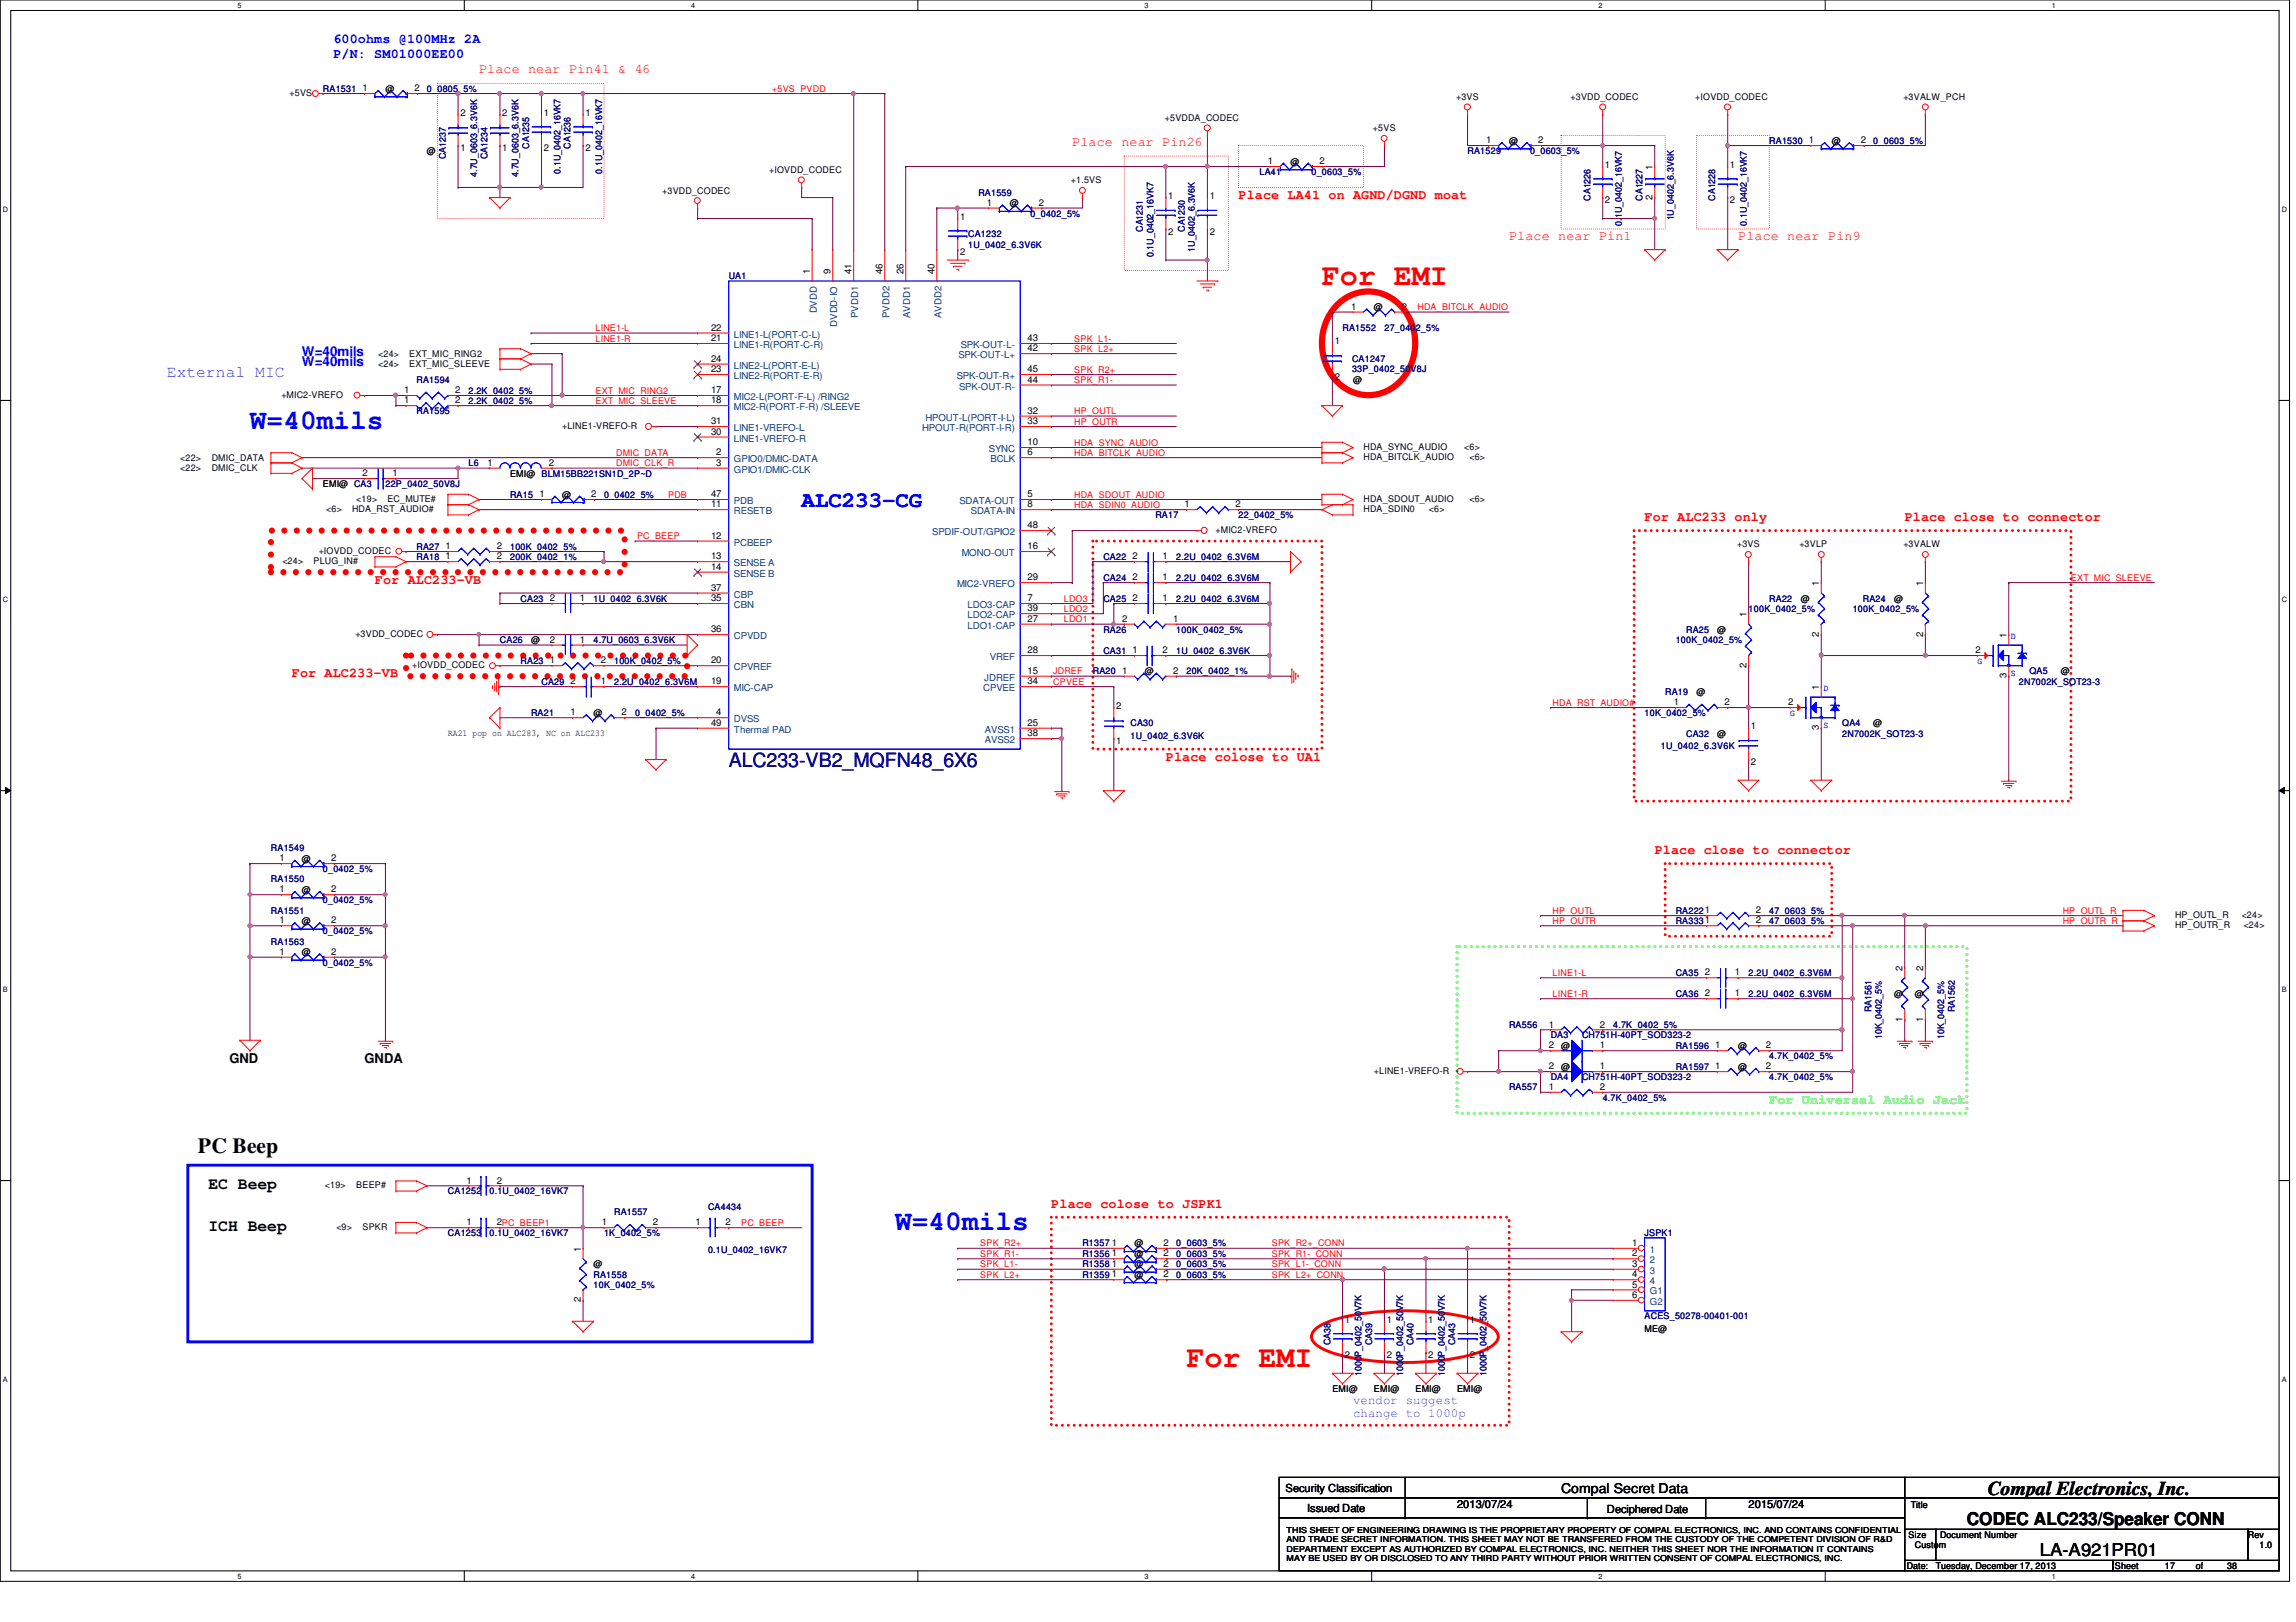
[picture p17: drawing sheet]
<svg xmlns="http://www.w3.org/2000/svg" width="297mm" height="210mm" viewBox="0 0 297 210" stroke-linecap="round" stroke-linejoin="round" font-family="sans-serif">
<defs><g id="words">
<g font-size="3.9" fill="#f00">
<text x="171" y="36.9">For EMI</text>
<text x="153.5" y="176.9">For EMI</text>
</g>
<g font-size="3.6" fill="#00f">
<text x="32.3" y="55.5">W=40mils</text>
<text x="115.8" y="159.2">W=40mils</text>
</g>
<text font-size="2.8" fill="#00f" x="103.7" y="65.6">ALC233-CG</text>
<text font-size="2.8" x="25.6" y="149.3">PC Beep</text>
<text font-size="2.5" fill="#000080" x="94.3" y="99.2">ALC233-VB2_MQFN48_6X6</text>
<text font-size="2.5" x="257.2" y="193.5">Compal Electronics, Inc.</text>
<g font-size="2.3">
<text x="254.5" y="197.3">CODEC ALC233/Speaker CONN</text>
<text x="263.9" y="201.3">LA-A921PR01</text>
</g>
<text font-size="2.1" fill="#8000ff" x="21.6" y="48.8">External MIC</text>
<g font-size="2.1">
<text x="27" y="153.9">EC Beep</text>
<text x="27" y="159.3">ICH Beep</text>
</g>
<g font-size="1.7" fill="#00f">
<text x="43.1" y="5.5">600ohms @100MHz 2A</text>
<text x="43.1" y="7.5">P/N: SM01000EE00</text>
<text x="39.1" y="47.4">W=40mils</text>
<text x="39.1" y="46.1">W=40mils</text>
</g>
<g font-size="1.7" fill="#f00">
<text x="62" y="9.5">Place near Pin41 &amp; 46</text>
<text x="138.7" y="18.9">Place near Pin26</text>
<text x="160.2" y="25.7">Place LA41 on AGND/DGND moat</text>
<text x="195.2" y="31">Place near Pin1</text>
<text x="224.9" y="31">Place near Pin9</text>
<text x="212.8" y="67.4">For ALC233 only</text>
<text x="246.4" y="67.4">Place close to connector</text>
<text x="48.5" y="75.5">For ALC233-VB</text>
<text x="37.8" y="87.6">For ALC233-VB</text>
<text x="150.8" y="98.4">Place colose to UA1</text>
<text x="214.1" y="110.5">Place close to connector</text>
<text x="136" y="156.3">Place colose to JSPK1</text>
</g>
<g font-size="1.7">
<text x="29.7" y="137.6">GND</text>
<text x="47.2" y="137.6">GNDA</text>
<text x="202" y="193.2">Compal Secret Data</text>
</g>
<text font-size="1.7" fill="#0f0" x="228.9" y="142.8">For Universal Audio Jack</text>
<g font-size="1.6" fill="#8000ff">
<text x="175" y="181.7">vendor suggest</text>
<text x="175" y="183.3">change to 1000p</text>
</g>
<g font-size="1.4">
<text x="166.3" y="193.1">Security Classification</text>
<text x="169.1" y="195.6">Issued Date</text>
<text x="188.5" y="195.2">2013/07/24</text>
<text x="207.9" y="195.7">Deciphered Date</text>
<text x="226.2" y="195.2">2015/07/24</text>
</g>
<g font-size="1.2" fill="#000080">
<text x="41.8" y="11.9">RA1531</text>
<text x="55.2" y="11.9">0_0805_5%</text>
<text x="57.7" y="20.6" transform="rotate(-90 57.7 20.6)">CA1237</text>
<text x="61.7" y="22.9" transform="rotate(-90 61.7 22.9)">4.7U_0603_6.3V6K</text>
<text x="63.1" y="20.6" transform="rotate(-90 63.1 20.6)">CA1234</text>
<text x="67.1" y="22.9" transform="rotate(-90 67.1 22.9)">4.7U_0603_6.3V6K</text>
<text x="68.4" y="19.3" transform="rotate(-90 68.4 19.3)">CA1235</text>
<text x="72.5" y="22.5" transform="rotate(-90 72.5 22.5)">0.1U_0402_16VK7</text>
<text x="73.8" y="19.3" transform="rotate(-90 73.8 19.3)">CA1236</text>
<text x="77.9" y="22.5" transform="rotate(-90 77.9 22.5)">0.1U_0402_16VK7</text>
<text x="162.9" y="22.6">LA41</text>
<text x="169.7" y="22.6">0_0603_5%</text>
<text x="189.9" y="19.9">RA1529</text>
<text x="197.9" y="19.9">0_0603_5%</text>
<text x="228.9" y="18.6">RA1530</text>
<text x="242.4" y="18.6">0_0603_5%</text>
<text x="126.6" y="25.4">RA1559</text>
<text x="133.3" y="28">0_0402_5%</text>
<text x="205.8" y="26" transform="rotate(-90 205.8 26)">CA1226</text>
<text x="209.8" y="29.2" transform="rotate(-90 209.8 29.2)">0.1U_0402_16VK7</text>
<text x="212.5" y="26" transform="rotate(-90 212.5 26)">CA1227</text>
<text x="216.5" y="28.5" transform="rotate(-90 216.5 28.5)">1U_0402_6.3V6K</text>
<text x="221.9" y="26" transform="rotate(-90 221.9 26)">CA1228</text>
<text x="226" y="29.2" transform="rotate(-90 226 29.2)">0.1U_0402_16VK7</text>
<text x="125.3" y="30.7">CA1232</text>
<text x="125.3" y="32.1">1U_0402_6.3V6K</text>
<text x="147.9" y="30" transform="rotate(-90 147.9 30)">CA1231</text>
<text x="149.2" y="33.3" transform="rotate(-90 149.2 33.3)">0.1U_0402_16VK7</text>
<text x="153.3" y="30" transform="rotate(-90 153.3 30)">CA1230</text>
<text x="154.6" y="32.6" transform="rotate(-90 154.6 32.6)">1U_0402_6.3V6K</text>
<text x="94.3" y="36.1">UA1</text>
<text x="173.7" y="42.8">RA1552</text>
<text x="174.9" y="46.9">CA1247</text>
<text x="179.1" y="42.8">27_0402_5%</text>
<text x="53.9" y="53.6">RA1595</text>
<text x="53.9" y="49.6">RA1594</text>
<text x="60.6" y="52.3">2.2K_0402_5%</text>
<text x="60.6" y="50.9">2.2K_0402_5%</text>
<text x="174.9" y="48.1">33P_0402_50V8J</text>
<text x="49.9" y="63">22P_0402_50V8J</text>
<text x="60.6" y="60.3">L6</text>
<text x="66" y="64.4">RA15</text>
<text x="78.1" y="64.4">0_0402_5%</text>
<text x="53.9" y="71.1">RA27</text>
<text x="66" y="71.1">100K_0402_5%</text>
<text x="149.5" y="67.1">RA17</text>
<text x="160.2" y="67.1">22_0402_5%</text>
<text x="53.9" y="72.5">RA18</text>
<text x="66" y="72.5">200K_0402_1%</text>
<text x="67.3" y="77.9">CA23</text>
<text x="76.8" y="77.9">1U_0402_6.3V6K</text>
<text x="142.7" y="72.5">CA22</text>
<text x="142.7" y="75.1">CA24</text>
<text x="142.7" y="77.9">CA25</text>
<text x="152.2" y="72.5">2.2U_0402_6.3V6M</text>
<text x="152.2" y="75.1">2.2U_0402_6.3V6M</text>
<text x="152.2" y="77.9">2.2U_0402_6.3V6M</text>
<text x="228.9" y="77.9">RA22</text>
<text x="241" y="77.9">RA24</text>
<text x="64.7" y="83.2">CA26</text>
<text x="76.8" y="83.2">4.7U_0603_6.3V6K</text>
<text x="142.7" y="81.9">RA26</text>
<text x="152.2" y="81.9">100K_0402_5%</text>
<text x="216.8" y="83.2">100K_0402_5%</text>
<text x="218.1" y="81.9">RA25</text>
<text x="226.2" y="79.2">100K_0402_5%</text>
<text x="239.7" y="79.2">100K_0402_5%</text>
<text x="67.3" y="85.9">RA23</text>
<text x="70.1" y="88.6">CA29</text>
<text x="79.5" y="88.6">2.2U_0402_6.3V6M</text>
<text x="79.5" y="85.9">100K_0402_5%</text>
<text x="141.4" y="87.2">RA20</text>
<text x="142.7" y="84.6">CA31</text>
<text x="152.2" y="84.6">1U_0402_6.3V6K</text>
<text x="153.5" y="87.2">20K_0402_1%</text>
<text x="215.4" y="90">RA19</text>
<text x="261.2" y="88.6">2N7002K_SOT23-3</text>
<text x="262.5" y="87.2">QA5</text>
<text x="68.7" y="92.7">RA21</text>
<text x="82.2" y="92.7">0_0402_5%</text>
<text x="146.3" y="94">CA30</text>
<text x="146.3" y="95.6">1U_0402_6.3V6K</text>
<text x="212.8" y="92.7">10K_0402_5%</text>
<text x="218.1" y="95.3">CA32</text>
<text x="238.3" y="94">QA4</text>
<text x="238.3" y="95.3">2N7002K_SOT23-3</text>
<text x="214.9" y="96.9">1U_0402_6.3V6K</text>
<text x="35" y="110.2">RA1549</text>
<text x="41.8" y="112.9">0_0402_5%</text>
<text x="35" y="114.2">RA1550</text>
<text x="35" y="118.2">RA1551</text>
<text x="41.8" y="116.9">0_0402_5%</text>
<text x="216.8" y="118.2">RA2221</text>
<text x="216.8" y="119.6">RA3331</text>
<text x="228.9" y="118.2">47_0603_5%</text>
<text x="228.9" y="119.6">47_0603_5%</text>
<text x="35" y="122.3">RA1563</text>
<text x="41.8" y="120.9">0_0402_5%</text>
<text x="41.8" y="125">0_0402_5%</text>
<text x="216.8" y="129">CA36</text>
<text x="216.8" y="126.3">CA35</text>
<text x="226.2" y="129">2.2U_0402_6.3V6M</text>
<text x="226.2" y="126.3">2.2U_0402_6.3V6M</text>
<text x="242.1" y="131" transform="rotate(-90 242.1 131)">RA1561</text>
<text x="252.9" y="131" transform="rotate(-90 252.9 131)">RA1562</text>
<text x="195.2" y="133.1">RA556</text>
<text x="200.6" y="134.4">DA3</text>
<text x="204.7" y="134.4">CH751H-40PT_SOD323-2</text>
<text x="208.7" y="133.1">4.7K_0402_5%</text>
<text x="216.8" y="135.7">RA1596</text>
<text x="228.9" y="137.1">4.7K_0402_5%</text>
<text x="243.5" y="134.5" transform="rotate(-90 243.5 134.5)">10K_0402_5%</text>
<text x="251.5" y="134.5" transform="rotate(-90 251.5 134.5)">10K_0402_5%</text>
<text x="195.2" y="141.1">RA557</text>
<text x="200.6" y="139.8">DA4</text>
<text x="204.7" y="139.8">CH751H-40PT_SOD323-2</text>
<text x="207.3" y="142.5">4.7K_0402_5%</text>
<text x="216.8" y="138.4">RA1597</text>
<text x="228.9" y="139.8">4.7K_0402_5%</text>
<text x="58" y="154.6">CA1252</text>
<text x="63.3" y="154.6">0.1U_0402_16VK7</text>
<text x="58" y="160">CA1253</text>
<text x="63.3" y="160">0.1U_0402_16VK7</text>
<text x="78.1" y="160">1K_0402_5%</text>
<text x="79.5" y="157.3">RA1557</text>
<text x="91.6" y="156.6">CA4434</text>
<text x="140" y="161.3">R1357</text>
<text x="152.2" y="161.3">0_0603_5%</text>
<text x="212.8" y="160">JSPK1</text>
<text x="76.8" y="165.4">RA1558</text>
<text x="76.8" y="166.7">10K_0402_5%</text>
<text x="91.6" y="162.1">0.1U_0402_16VK7</text>
<text x="140" y="164">R1358</text>
<text x="140" y="162.6">R1356</text>
<text x="140" y="165.4">R1359</text>
<text x="152.2" y="164">0_0603_5%</text>
<text x="152.2" y="162.6">0_0603_5%</text>
<text x="152.2" y="165.4">0_0603_5%</text>
<text x="212.8" y="170.7">ACES_50278-00401-001</text>
<text x="172.1" y="174.1" transform="rotate(-90 172.1 174.1)">CA38</text>
<text x="176.1" y="178.1" transform="rotate(-90 176.1 178.1)">1000P_0402_50V7K</text>
<text x="177.5" y="174.1" transform="rotate(-90 177.5 174.1)">CA39</text>
<text x="181.5" y="178.1" transform="rotate(-90 181.5 178.1)">1000P_0402_50V7K</text>
<text x="182.9" y="174.1" transform="rotate(-90 182.9 174.1)">CA40</text>
<text x="186.9" y="178.1" transform="rotate(-90 186.9 178.1)">1000P_0402_50V7K</text>
<text x="188.3" y="174.1" transform="rotate(-90 188.3 174.1)">CA43</text>
<text x="192.3" y="178.1" transform="rotate(-90 192.3 178.1)">1000P_0402_50V7K</text>
</g>
<g font-size="1.2">
<text x="46.9" y="11.8">1</text>
<text x="49.9" y="11.9">@</text>
<text x="53.6" y="11.8">2</text>
<text x="37.5" y="12.4">+5VS</text>
<text x="59.6" y="15">2</text>
<text x="65" y="15">2</text>
<text x="70.4" y="15">1</text>
<text x="75.7" y="15">1</text>
<text x="150.7" y="15.7">+5VDDA_CODEC</text>
<text x="177.6" y="17">+5VS</text>
<text x="188.4" y="13">+3VS</text>
<text x="203.2" y="13">+3VDD_CODEC</text>
<text x="219.3" y="13">+IOVDD_CODEC</text>
<text x="246.2" y="13">+3VALW_PCH</text>
<text x="55.2" y="19.9">@</text>
<text x="59.6" y="19.6">1</text>
<text x="65" y="19.6">1</text>
<text x="70.4" y="19.6">2</text>
<text x="75.7" y="19.6">2</text>
<text x="99.5" y="22.4">+IOVDD_CODEC</text>
<text x="138.6" y="23.7">+1.5VS</text>
<text x="164" y="21.3">1</text>
<text x="167" y="21.3">@</text>
<text x="170.7" y="21.3">2</text>
<text x="192.3" y="18.5">1</text>
<text x="195.2" y="18.6">@</text>
<text x="199" y="18.5">2</text>
<text x="207.6" y="21.7">1</text>
<text x="213.8" y="22" transform="rotate(-90 213.8 22)">1</text>
<text x="223.8" y="21.7">1</text>
<text x="234" y="18.5">1</text>
<text x="237" y="18.6">@</text>
<text x="240.7" y="18.5">2</text>
<text x="85.7" y="25.1">+3VDD_CODEC</text>
<text x="124.2" y="28.4">1</text>
<text x="127.7" y="26.6">1</text>
<text x="130.6" y="26.7">@</text>
<text x="134.4" y="26.6">2</text>
<text x="151.1" y="25.7">1</text>
<text x="156.5" y="25.7">1</text>
<text x="207.6" y="26.3">2</text>
<text x="213.8" y="25.9" transform="rotate(-90 213.8 25.9)">2</text>
<text x="223.8" y="26.3">2</text>
<text x="104.8" y="35.4" transform="rotate(-90 104.8 35.4)">1</text>
<text x="107.4" y="35.4" transform="rotate(-90 107.4 35.4)">9</text>
<text x="110.1" y="35.4" transform="rotate(-90 110.1 35.4)">41</text>
<text x="114.2" y="35.4" transform="rotate(-90 114.2 35.4)">46</text>
<text x="116.9" y="35.4" transform="rotate(-90 116.9 35.4)">26</text>
<text x="120.9" y="35.4" transform="rotate(-90 120.9 35.4)">40</text>
<text x="124.2" y="33.1">2</text>
<text x="151.1" y="30.4">2</text>
<text x="156.5" y="30.4">2</text>
<text x="174.8" y="40.1">1</text>
<text x="177.8" y="40.1">@</text>
<text x="181.4" y="40.1">2</text>
<text x="48.9" y="47.5">&lt;24&gt;</text>
<text x="48.9" y="46.2">&lt;24&gt;</text>
<text x="53" y="47.5">EXT_MIC_SLEEVE</text>
<text x="53" y="46.2">EXT_MIC_RING2</text>
<text x="92" y="46.8">24</text>
<text x="92" y="42.8">22</text>
<text x="92" y="44.2">21</text>
<text x="132.9" y="45.5">42</text>
<text x="132.9" y="44.2">43</text>
<text x="172.7" y="44.6">1</text>
<text x="36.4" y="51.5">+MIC2-VREFO</text>
<text x="52.3" y="52.2">1</text>
<text x="52.3" y="50.9">1</text>
<text x="58.9" y="52.2">2</text>
<text x="58.9" y="50.9">2</text>
<text x="92" y="48.2">23</text>
<text x="92" y="52.2">18</text>
<text x="92" y="50.9">17</text>
<text x="132.9" y="53.6">32</text>
<text x="132.9" y="49.5">44</text>
<text x="132.9" y="48.2">45</text>
<text x="172.7" y="49.2">2</text>
<text x="175" y="49.6">@</text>
<text x="23.3" y="59.7">&lt;22&gt;</text>
<text x="27.4" y="59.7">DMIC_DATA</text>
<text x="72.7" y="55.5">+LINE1-VREFO-R</text>
<text x="92" y="56.3">30</text>
<text x="92" y="54.9">31</text>
<text x="92.7" y="58.9">2</text>
<text x="132.9" y="54.9">33</text>
<text x="132.9" y="57.6">10</text>
<text x="132.9" y="58.9">6</text>
<text x="176.4" y="59.5">HDA_BITCLK_AUDIO</text>
<text x="176.4" y="58.2">HDA_SYNC_AUDIO</text>
<text x="189.4" y="58.2">&lt;6&gt;</text>
<text x="190.1" y="59.5">&lt;6&gt;</text>
<text x="23.3" y="61">&lt;22&gt;</text>
<text x="27.4" y="61">DMIC_CLK</text>
<text x="41.8" y="63">EMI@ CA3</text>
<text x="46.1" y="64.9">&lt;19&gt;</text>
<text x="46.9" y="61.6">2</text>
<text x="50.1" y="64.9">EC_MUTE#</text>
<text x="50.8" y="61.6">1</text>
<text x="63.1" y="60.3">1</text>
<text x="66" y="61.7">EMI@ BLM15BB221SN1D_2P~D</text>
<text x="69.8" y="64.3">1</text>
<text x="71" y="60.3">2</text>
<text x="72.7" y="64.4">@</text>
<text x="76.5" y="64.3">2</text>
<text x="92" y="64.3">47</text>
<text x="92" y="65.7">11</text>
<text x="92.7" y="60.3">3</text>
<text x="132.9" y="65.7">8</text>
<text x="132.9" y="64.3">5</text>
<text x="153.2" y="65.7">1</text>
<text x="159.8" y="65.7">2</text>
<text x="176.4" y="64.9">HDA_SDOUT_AUDIO</text>
<text x="190.1" y="64.9">&lt;6&gt;</text>
<text x="41.2" y="71.7">+IOVDD_CODEC</text>
<text x="42.2" y="66.3">&lt;6&gt;</text>
<text x="45.5" y="66.3">HDA_RST_AUDIO#</text>
<text x="57.7" y="71.1">1</text>
<text x="64.3" y="71.1">2</text>
<text x="92" y="69.7">12</text>
<text x="132.9" y="71.1">16</text>
<text x="132.9" y="68.4">48</text>
<text x="157.3" y="69">+MIC2-VREFO</text>
<text x="176.4" y="66.3">HDA_SDIN0</text>
<text x="184.9" y="66.3">&lt;6&gt;</text>
<text x="224.7" y="70.8">+3VS</text>
<text x="232.8" y="70.8">+3VLP</text>
<text x="246.2" y="70.8">+3VALW</text>
<text x="36.5" y="73">&lt;24&gt;</text>
<text x="40.6" y="73">PLUG_IN#</text>
<text x="57.7" y="72.4">1</text>
<text x="64.3" y="72.4">2</text>
<text x="71.1" y="77.8">2</text>
<text x="75" y="77.8">1</text>
<text x="92" y="76.5">37</text>
<text x="92" y="77.8">35</text>
<text x="92" y="73.7">14</text>
<text x="92" y="72.4">13</text>
<text x="132.9" y="75.1">29</text>
<text x="132.9" y="77.8">7</text>
<text x="146.5" y="72.4">2</text>
<text x="146.5" y="75.1">2</text>
<text x="146.5" y="77.8">2</text>
<text x="150.4" y="72.4">1</text>
<text x="150.4" y="75.1">1</text>
<text x="150.4" y="77.8">1</text>
<text x="233" y="77.9">@</text>
<text x="235.3" y="75.8" transform="rotate(-90 235.3 75.8)">1</text>
<text x="245.1" y="77.9">@</text>
<text x="248.8" y="75.8" transform="rotate(-90 248.8 75.8)">1</text>
<text x="46" y="82.4">+3VDD_CODEC</text>
<text x="68.7" y="83.2">@</text>
<text x="71.1" y="83.2">2</text>
<text x="75" y="83.2">1</text>
<text x="92" y="81.8">36</text>
<text x="132.9" y="80.5">27</text>
<text x="132.9" y="79.1">39</text>
<text x="145.2" y="80.5">2</text>
<text x="151.8" y="80.5">1</text>
<text x="222.2" y="81.9">@</text>
<text x="225.9" y="79.8" transform="rotate(-90 225.9 79.8)">1</text>
<text x="235.3" y="82.4" transform="rotate(-90 235.3 82.4)">2</text>
<text x="248.8" y="82.4" transform="rotate(-90 248.8 82.4)">2</text>
<text x="259.6" y="82.5" transform="rotate(-90 259.6 82.5)">1</text>
<text x="53.3" y="86.4">+IOVDD_CODEC</text>
<text x="71.1" y="85.9">1</text>
<text x="73.8" y="88.6">2</text>
<text x="77.7" y="88.6">1</text>
<text x="77.7" y="85.9">2</text>
<text x="92" y="85.9">20</text>
<text x="92" y="88.6">19</text>
<text x="132.9" y="84.5">28</text>
<text x="132.9" y="88.6">34</text>
<text x="132.9" y="87.2">15</text>
<text x="145.2" y="87.2">1</text>
<text x="146.5" y="84.5">1</text>
<text x="148.1" y="87.2">@</text>
<text x="150.4" y="84.5">2</text>
<text x="151.8" y="87.2">2</text>
<text x="219.5" y="90">@</text>
<text x="225.9" y="86.4" transform="rotate(-90 225.9 86.4)">2</text>
<text x="235.3" y="89.3" transform="rotate(-90 235.3 89.3)">1</text>
<text x="255.6" y="84.5">2</text>
<text x="259.6" y="87.8" transform="rotate(-90 259.6 87.8)">3</text>
<text x="266.6" y="87.2">@</text>
<text x="58" y="95.2">RA21 pop on ALC283, NC on ALC233</text>
<text x="73.8" y="92.6">1</text>
<text x="76.8" y="92.7">@</text>
<text x="80.4" y="92.6">2</text>
<text x="92" y="93.9">49</text>
<text x="92.7" y="92.6">4</text>
<text x="132.9" y="93.9">25</text>
<text x="132.9" y="95.3">38</text>
<text x="144.4" y="91.7">2</text>
<text x="216.5" y="91.3">1</text>
<text x="222.2" y="95.3">@</text>
<text x="223.1" y="91.3">2</text>
<text x="226.5" y="94.4">1</text>
<text x="231.3" y="91.3">2</text>
<text x="235.3" y="94.5" transform="rotate(-90 235.3 94.5)">3</text>
<text x="242.4" y="94">@</text>
<text x="144.4" y="96.3">1</text>
<text x="226.5" y="99">2</text>
<text x="36.1" y="111.5">1</text>
<text x="39.1" y="111.5">@</text>
<text x="42.8" y="111.5">2</text>
<text x="36.1" y="115.5">1</text>
<text x="36.1" y="119.5">1</text>
<text x="39.1" y="115.5">@</text>
<text x="39.1" y="119.6">@</text>
<text x="42.8" y="115.5">2</text>
<text x="42.8" y="119.5">2</text>
<text x="227.2" y="118.2">2</text>
<text x="227.2" y="119.5">2</text>
<text x="281.4" y="118.8">HP_OUTL_R</text>
<text x="290" y="118.8">&lt;24&gt;</text>
<text x="36.1" y="123.6">1</text>
<text x="39.1" y="123.6">@</text>
<text x="42.8" y="123.6">2</text>
<text x="246.1" y="125.6" transform="rotate(-90 246.1 125.6)">2</text>
<text x="248.8" y="125.6" transform="rotate(-90 248.8 125.6)">2</text>
<text x="281.4" y="120.1">HP_OUTR_R</text>
<text x="290.3" y="120.1">&lt;24&gt;</text>
<text x="220.6" y="128.9">2</text>
<text x="220.6" y="126.2">2</text>
<text x="224.4" y="128.9">1</text>
<text x="224.4" y="126.2">1</text>
<text x="245.1" y="129">@</text>
<text x="247.7" y="129">@</text>
<text x="200.4" y="133">1</text>
<text x="200.4" y="135.7">2</text>
<text x="202" y="135.7">@</text>
<text x="207" y="133">2</text>
<text x="207" y="135.7">1</text>
<text x="221.9" y="135.7">1</text>
<text x="224.9" y="135.7">@</text>
<text x="228.5" y="135.7">2</text>
<text x="246.1" y="132.2" transform="rotate(-90 246.1 132.2)">1</text>
<text x="248.8" y="132.2" transform="rotate(-90 248.8 132.2)">1</text>
<text x="177.8" y="139">+LINE1-VREFO-R</text>
<text x="200.4" y="141.1">1</text>
<text x="200.4" y="138.4">2</text>
<text x="202" y="138.4">@</text>
<text x="207" y="141.1">2</text>
<text x="207" y="138.4">1</text>
<text x="221.9" y="138.4">1</text>
<text x="224.9" y="138.4">@</text>
<text x="228.5" y="138.4">2</text>
<text x="42" y="153.8">&lt;19&gt;</text>
<text x="46.1" y="153.8">BEEP#</text>
<text x="60.4" y="153.2">1</text>
<text x="64.3" y="153.2">2</text>
<text x="43.5" y="159.2">&lt;9&gt;</text>
<text x="46.9" y="159.2">SPKR</text>
<text x="60.4" y="158.6">1</text>
<text x="64.3" y="158.6">2PC_BEEP1</text>
<text x="75.1" y="162" transform="rotate(-90 75.1 162)">1</text>
<text x="77.8" y="158.6">1</text>
<text x="84.5" y="158.6">2</text>
<text x="90" y="158.6">1</text>
<text x="93.8" y="158.6">2</text>
<text x="143.8" y="161.2">1</text>
<text x="146.8" y="161.3">@</text>
<text x="150.5" y="161.2">2</text>
<text x="211.2" y="161.2">1</text>
<text x="76.8" y="164">@</text>
<text x="143.8" y="164">1</text>
<text x="143.8" y="162.6">1</text>
<text x="143.8" y="165.3">1</text>
<text x="146.8" y="164">@</text>
<text x="146.8" y="162.6">@</text>
<text x="146.8" y="165.4">@</text>
<text x="150.5" y="164">2</text>
<text x="150.5" y="162.6">2</text>
<text x="150.5" y="165.3">2</text>
<text x="211.2" y="162.6">2</text>
<text x="211.2" y="164">3</text>
<text x="211.2" y="165.3">4</text>
<text x="211.2" y="166.6">5</text>
<text x="211.2" y="168">6</text>
<text x="75.1" y="168.5" transform="rotate(-90 75.1 168.5)">2</text>
<text x="174" y="171.2">1</text>
<text x="179.4" y="171.2">1</text>
<text x="184.8" y="171.2">1</text>
<text x="190.2" y="171.2">1</text>
<text x="212.8" y="172.3">ME@</text>
<text x="174" y="175.7">2</text>
<text x="179.4" y="175.7">2</text>
<text x="184.8" y="175.7">2</text>
<text x="190.2" y="175.7">2</text>
<text x="172.4" y="180.2">EMI@</text>
<text x="177.8" y="180.2">EMI@</text>
<text x="183.1" y="180.2">EMI@</text>
<text x="188.5" y="180.2">EMI@</text>
<text x="247.2" y="195.1">Title</text>
<text x="246.7" y="203">Date:</text>
<text x="246.9" y="199">Size</text>
<text x="247.7" y="200.4">Custom</text>
<text x="250.4" y="203">Tuesday, December 17, 2013</text>
<text x="251" y="199">Document Number</text>
<text x="273.6" y="203">Sheet</text>
<text x="280.1" y="203">17</text>
<text x="284.1" y="203">of</text>
<text x="288.1" y="203">38</text>
<text x="290.8" y="199">Rev</text>
<text x="292.3" y="200.4">1.0</text>
</g>
<g font-size="1.2" fill="#f00">
<text x="99.9" y="11.9">+5VS_PVDD</text>
<text x="183.4" y="40.1">HDA_BITCLK_AUDIO</text>
<text x="77" y="42.8">LINE1-L</text>
<text x="77" y="44.2">LINE1-R</text>
<text x="139" y="45.5">SPK_L2+</text>
<text x="139" y="44.2">SPK_L1-</text>
<text x="77" y="52.2">EXT_MIC_SLEEVE</text>
<text x="77" y="50.9">EXT_MIC_RING2</text>
<text x="139" y="49.6">SPK_R1-</text>
<text x="139" y="48.2">SPK_R2+</text>
<text x="139" y="53.6">HP_OUTL</text>
<text x="79.7" y="59">DMIC_DATA</text>
<text x="139" y="59">HDA_BITCLK_AUDIO</text>
<text x="139" y="57.7">HDA_SYNC_AUDIO</text>
<text x="139" y="54.9">HP_OUTR</text>
<text x="79.7" y="60.3">DMIC_CLK_R</text>
<text x="86.4" y="64.4">PDB</text>
<text x="139" y="64.4">HDA_SDOUT_AUDIO</text>
<text x="139" y="65.7">HDA_SDIN0_AUDIO</text>
<text x="82.4" y="69.8">PC_BEEP</text>
<text x="137.6" y="77.9">LDO3</text>
<text x="267.9" y="75.1">EXT_MIC_SLEEVE</text>
<text x="137.6" y="80.5">LDO1</text>
<text x="137.6" y="79.2">LDO2</text>
<text x="136.3" y="87.2">JDREF</text>
<text x="136.3" y="88.6">CPVEE</text>
<text x="200.9" y="91.3">HDA_RST_AUDIO#</text>
<text x="200.9" y="118.2">HP_OUTL</text>
<text x="200.9" y="119.5">HP_OUTR</text>
<text x="266.9" y="118.2">HP_OUTL_R</text>
<text x="266.9" y="119.5">HP_OUTR_R</text>
<text x="200.9" y="126.3">LINE1-L</text>
<text x="200.9" y="129">LINE1-R</text>
<text x="95.9" y="158.6">PC_BEEP</text>
<text x="126.8" y="161.3">SPK_R2+</text>
<text x="164.5" y="161.3">SPK_R2+_CONN</text>
<text x="126.8" y="165.4">SPK_L2+</text>
<text x="126.8" y="164">SPK_L1-</text>
<text x="126.8" y="162.6">SPK_R1-</text>
<text x="164.5" y="164">SPK_L1-_CONN</text>
<text x="164.5" y="162.6">SPK_R1-_CONN</text>
<text x="164.5" y="165.4">SPK_L2+_CONN</text>
</g>
<g font-size="1.2" fill="#004080">
<text x="105.7" y="40.6" transform="rotate(-90 105.7 40.6)">DVDD</text>
<text x="111" y="41.2" transform="rotate(-90 111 41.2)">PVDD1</text>
<text x="115.1" y="41.2" transform="rotate(-90 115.1 41.2)">PVDD2</text>
<text x="117.8" y="41.2" transform="rotate(-90 117.8 41.2)">AVDD1</text>
<text x="121.8" y="41.2" transform="rotate(-90 121.8 41.2)">AVDD2</text>
<text x="95" y="47.7">LINE2-L(PORT-E-L)</text>
<text x="95" y="43.7">LINE1-L(PORT-C-L)</text>
<text x="95" y="45">LINE1-R(PORT-C-R)</text>
<text x="108.3" y="42.3" transform="rotate(-90 108.3 42.3)">DVDD-IO</text>
<text x="124" y="46.4">SPK-OUT-L+</text>
<text x="124.3" y="45">SPK-OUT-L-</text>
<text x="95" y="49.1">LINE2-R(PORT-E-R)</text>
<text x="95" y="53.1">MIC2-R(PORT-F-R) /SLEEVE</text>
<text x="95" y="51.8">MIC2-L(PORT-F-L) /RING2</text>
<text x="123.8" y="49.1">SPK-OUT-R+</text>
<text x="124.1" y="50.4">SPK-OUT-R-</text>
<text x="95" y="57.1">LINE1-VREFO-R</text>
<text x="95" y="55.8">LINE1-VREFO-L</text>
<text x="95" y="59.8">GPIO0/DMIC-DATA</text>
<text x="119.3" y="55.8">HPOUT-R(PORT-I-R)</text>
<text x="119.7" y="54.4">HPOUT-L(PORT-I-L)</text>
<text x="127.9" y="58.5">SYNC</text>
<text x="128.1" y="59.8">BCLK</text>
<text x="95" y="65.2">PDB</text>
<text x="95" y="61.2">GPIO1/DMIC-CLK</text>
<text x="124.1" y="65.2">SDATA-OUT</text>
<text x="95" y="70.6">PCBEEP</text>
<text x="95" y="66.5">RESETB</text>
<text x="120.6" y="69.3">SPDIF-OUT/GPIO2</text>
<text x="124.4" y="72">MONO-OUT</text>
<text x="125.6" y="66.5">SDATA-IN</text>
<text x="95" y="77.3">CBP</text>
<text x="95" y="74.6">SENSE B</text>
<text x="95" y="73.3">SENSE A</text>
<text x="123.8" y="76">MIC2-VREFO</text>
<text x="95" y="82.7">CPVDD</text>
<text x="95" y="78.7">CBN</text>
<text x="125.2" y="81.4">LDO1-CAP</text>
<text x="125.2" y="80">LDO2-CAP</text>
<text x="125.2" y="78.7">LDO3-CAP</text>
<text x="95" y="86.7">CPVREF</text>
<text x="95" y="89.5">MIC-CAP</text>
<text x="127.2" y="89.5">CPVEE</text>
<text x="127.3" y="88.1">JDREF</text>
<text x="128.1" y="85.4">VREF</text>
<text x="95" y="93.5">DVSS</text>
<text x="95" y="94.8">Thermal PAD</text>
<text x="127.4" y="94.8">AVSS1</text>
<text x="127.4" y="96.2">AVSS2</text>
<text x="213.4" y="162.1">1</text>
<text x="213.4" y="163.5">2</text>
<text x="213.4" y="164.8">3</text>
<text x="213.4" y="166.2">4</text>
<text x="213.4" y="167.5">G1</text>
<text x="213.4" y="168.9">G2</text>
</g>
<g font-size="1.2" fill="#00f">
<text x="260.1" y="82.7">D</text>
<text x="235.9" y="89.4">D</text>
<text x="255.8" y="85.9">G</text>
<text x="260.1" y="87.4">S</text>
<text x="231.6" y="92.7">G</text>
<text x="235.9" y="94.1">S</text>
</g>
<g font-size="1.1">
<text x="166.5" y="199.6">AND TRADE SECRET INFORMATION. THIS SHEET MAY NOT BE TRANSFERED FROM THE CUSTODY OF THE COMPETENT DIVISION OF R&amp;D</text>
<text x="166.5" y="200.8">DEPARTMENT EXCEPT AS AUTHORIZED BY COMPAL ELECTRONICS, INC. NEITHER THIS SHEET NOR THE INFORMATION IT CONTAINS</text>
<text x="166.5" y="202">MAY BE USED BY OR DISCLOSED TO ANY THIRD PARTY WITHOUT PRIOR WRITTEN CONSENT OF COMPAL ELECTRONICS, INC.</text>
<text x="166.5" y="198.3">THIS SHEET OF ENGINEERING DRAWING IS THE PROPRIETARY PROPERTY OF COMPAL ELECTRONICS, INC. AND CONTAINS CONFIDENTIAL</text>
</g>
<g font-size=".9">
<text x="30.7" y="1">5</text>
<text x="89.4" y="1">4</text>
<text x="148.1" y="1">3</text>
<text x="206.8" y="1">2</text>
<text x="265.5" y="1">1</text>
<text x=".4" y="27.4">D</text>
<text x="295.2" y="27.4">D</text>
<text x=".4" y="77.9">C</text>
<text x="295.2" y="77.9">C</text>
<text x=".4" y="128.4">B</text>
<text x="295.2" y="128.4">B</text>
<text x=".4" y="178.9">A</text>
<text x="295.2" y="178.9">A</text>
<text x="30.7" y="204.3">5</text>
<text x="89.4" y="204.3">4</text>
<text x="148.1" y="204.3">3</text>
<text x="206.8" y="204.3">2</text>
<text x="265.5" y="204.3">1</text>
</g>
</g></defs>
<path d="M0 0h296.2v204.6h-296.2zM1.4 1.4h293.4v201.9h-293.4z" fill="none" stroke="#000" stroke-width=".13"/>
<g fill="#fff">
<path d="M30.7 .2h.5v1h-.5z"/>
<path d="M30.7 203.5h.5v1h-.5z"/>
</g>
<path d="M60.1 0v1.4M60.1 203.3v1.3" fill="none" stroke="#000" stroke-width=".13"/>
<g fill="#fff">
<path d="M89.4 .2h.5v1h-.5z"/>
<path d="M89.4 203.5h.5v1h-.5z"/>
</g>
<path d="M118.7 0v1.4M118.7 203.3v1.3" fill="none" stroke="#000" stroke-width=".13"/>
<g fill="#fff">
<path d="M148.1 .2h.5v1h-.5z"/>
<path d="M148.1 203.5h.5v1h-.5z"/>
</g>
<path d="M177.5 0v1.4M177.5 203.3v1.3" fill="none" stroke="#000" stroke-width=".13"/>
<g fill="#fff">
<path d="M206.8 .2h.5v1h-.5z"/>
<path d="M206.8 203.5h.5v1h-.5z"/>
</g>
<path d="M236.1 0v1.4M236.1 203.3v1.3" fill="none" stroke="#000" stroke-width=".13"/>
<g fill="#fff">
<path d="M265.5 .2h.5v1h-.5z"/>
<path d="M265.5 203.5h.5v1h-.5z"/>
<path d="M.4 26.6h.7v1h-.7z"/>
<path d="M295.2 26.6h.7v1h-.7z"/>
<path d="M.4 77h.7v1.1h-.7z"/>
<path d="M295.2 77h.7v1.1h-.7z"/>
</g>
<path d="M0 51.8h1.4M294.8 51.8h1.4" fill="none" stroke="#000" stroke-width=".13"/>
<g fill="#fff">
<path d="M.4 127.6h.6v1h-.6z"/>
<path d="M295.2 127.6h.6v1h-.6z"/>
</g>
<path d="M0 102.3h1.4M.7 101.9l.7 .4-.7 .4zM294.8 102.3l.7-.4v.8zM294.8 102.3h1.4" fill="none" stroke="#000" stroke-width=".13"/>
<path d="M.7 101.9l.7 .4-.7 .4zM294.8 102.3l.7-.4v.8z" fill="#000"/>
<g fill="#fff">
<path d="M.4 178h.6v1.1h-.6z"/>
<path d="M295.2 178h.6v1.1h-.6z"/>
</g>
<path d="M0 152.8h1.4M294.8 152.8h1.4" fill="none" stroke="#000" stroke-width=".13"/>
<path d="M56.6 10.8h21.5v17.5h-21.5zM160.2 18.8h16.2v5.5h-16.2zM202 17.5h13.4v12.1h-13.4zM219.5 17.5h9.4v12.1h-9.4zM145.5 20.2h13.4v14.8h-13.4z" fill="none" stroke="#f00" stroke-width=".13" stroke-dasharray="0 .3"/>
<path d="M141.4 70h29.6v26.9h-29.6zM211.4 68.7h56.5v35h-56.5zM215.4 111.8h21.6v9.4h-21.6zM136 157.5h59.2v26.9h-59.2z" fill="none" stroke="#f00" stroke-width=".38" stroke-dasharray="0 .8"/>
<path d="M172.8 39.7a5.7 5.7 0 0 1 9.6 1.6 6.9 6.9 0 0 1-3.6 9.6 5.9 5.9 0 0 1-7.5-4.4 7.3 7.3 0 0 1 1.5-6.8z" fill="none" stroke="#f00" stroke-width=".8"/>
<path d="M24.3 150.8h80.8v22.9h-80.8z" fill="none" stroke="#00f" stroke-width=".38"/>
<path d="M170.1 172.1a11.1 11.1 0 0 1 5.5-2 38.8 38.8 0 0 1 14.7 .5 7.3 7.3 0 0 1 3.1 1.5 1.13 1.13 0 0 1 0 1.8 11.3 11.3 0 0 1-5.6 2 38.1 38.1 0 0 1-14.6-.6 7.4 7.4 0 0 1-3.1-1.4 1.13 1.13 0 0 1 0-1.8z" fill="none" stroke="#f00" stroke-width=".38"/>
<path d="M188.5 122.5h66v21.6h-66z" fill="none" stroke="#0f0" stroke-width=".38" stroke-dasharray="0 .8"/>
<path d="M35 74h45.8v-5.3h-45.8v5.3M52.5 84.8h36.4v2.7h-36.4z" fill="none" stroke="#f00" stroke-width=".8" stroke-dasharray="0 1.6"/>
<path d="M123.9 32.3h.1M123.9 26.9h.1M123.9 26.9v1.4M123.9 32.3v1.4" fill="none" stroke="#800040" stroke-width=".13"/>
<circle cx="123.9" cy="26.9" r=".26" fill="#f0f"/>
<circle cx="123.9" cy="26.9" r=".26" fill="none" stroke="#f0f" stroke-width=".13"/>
<g fill="none" stroke="#800040" stroke-width=".13">
<path d="M54 12.1h.1M54 12.1h5.3M59.3 12.1h.1M59.3 18.8h.1M59.3 12.1v2.7M59.3 18.8v5.5M59.3 24.3h.1M59.3 24.3h5.4M121.2 26.9h.1M121.2 26.9h2.7M47.2 51.2h4M51.2 51.2h.1"/>
<path d="M84.9 55.2h5.4M90.3 55.2h.1M138.7 68.7h.1M138.7 68.7h16.2M136 80.8h.1M136 80.8h8.1M64.7 153.5h.1M64.7 153.5h10.7M75.4 158.9h.1M75.4 158.9v2.6"/>
</g>
<path d="M75.2 158.6h.2l.2 .1v.3l-.2 .1-.2-.1z" fill-rule="evenodd" fill="#f0f"/>
<path d="M75.2 158.6h.2l.2 .1v.3l-.2 .1-.2-.1z" fill="none" stroke="#f0f" stroke-width=".13"/>
<g fill="none" stroke="#800040" stroke-width=".13">
<path d="M55.2 158.9h.1M55.2 153.5h.1M55.2 158.9h5.4M55.2 153.5h5.4M64.7 158.9h.1M64.7 158.9h13.4M75.4 153.5h.1M75.4 158.9h.1M75.4 153.5v5.4M84.9 158.9h.1M84.9 158.9h5.4M94.3 158.9h.1"/>
<path d="M94.3 158.9h9.4M75.4 168.3h.1M75.4 168.3v2.7M173.7 175h.1M173.7 165.6h.1M173.7 165.6v5.4M173.7 175v2.7M173.7 165.6h35M179.1 175h.1M179.1 164.3h.1M179.1 164.3v6.7M179.1 175v2.7"/>
<path d="M184.5 175h.1M184.5 162.9h.1M184.5 162.9v8.1M184.5 175v2.7M189.9 175h.1M189.9 175v2.7"/>
</g>
<circle cx="173.7" cy="165.6" r=".26" fill="#f0f"/>
<circle cx="173.7" cy="165.6" r=".26" fill="none" stroke="#f0f" stroke-width=".13"/>
<path d="M179.1 164.3h.1M179.1 164.3h29.6" fill="none" stroke="#800040" stroke-width=".13"/>
<circle cx="179.1" cy="164.2" r=".26" fill="#f0f"/>
<circle cx="179.1" cy="164.2" r=".26" fill="none" stroke="#f0f" stroke-width=".13"/>
<path d="M43.3 115.8h.1M43.3 119.8h.1M43.3 119.8h6.6M49.9 111.8h.1M49.9 111.8v4h-6.6M123.9 165.6h.1M123.9 164.3h.1M123.9 165.6h20.2M123.9 164.3h20.2" fill="none" stroke="#800040" stroke-width=".13"/>
<circle cx="49.8" cy="119.8" r=".26" fill="#f0f"/>
<circle cx="49.8" cy="119.8" r=".26" fill="none" stroke="#f0f" stroke-width=".13"/>
<path d="M43.3 123.9h.1M43.3 123.9h6.6M49.9 123.9h.1M49.9 123.9v10.7" fill="none" stroke="#800040" stroke-width=".13"/>
<circle cx="49.8" cy="123.8" r=".26" fill="#f0f"/>
<circle cx="49.8" cy="123.8" r=".26" fill="none" stroke="#f0f" stroke-width=".13"/>
<path d="M172.4 40.4h.1M172.4 48.5h.1M172.4 40.4v4M172.4 48.5v4M172.4 40.4h2.6M181.8 40.4h.1M181.8 40.4h13.4M49.9 119.8h.1M49.9 115.8h.1M49.9 115.8v8.1" fill="none" stroke="#800040" stroke-width=".13"/>
<circle cx="49.8" cy="115.7" r=".25" fill="#f0f"/>
<circle cx="49.8" cy="115.7" r=".25" fill="none" stroke="#f0f" stroke-width=".13"/>
<path d="M32.3 115.8h.1M32.3 111.8h.1M32.3 115.8h4.1M32.3 111.8v4M43.3 111.8h.1M43.3 111.8h6.6M32.3 123.9h.1M32.3 123.9v10.7" fill="none" stroke="#800040" stroke-width=".13"/>
<circle cx="32.3" cy="123.8" r=".26" fill="#f0f"/>
<circle cx="32.3" cy="123.8" r=".26" fill="none" stroke="#f0f" stroke-width=".13"/>
<path d="M32.3 111.8h.1M32.3 119.8h.1M32.3 115.8h.1M32.3 111.8h4.1M32.3 119.8h4.1M32.3 115.8v4" fill="none" stroke="#800040" stroke-width=".13"/>
<circle cx="32.3" cy="115.7" r=".25" fill="#f0f"/>
<circle cx="32.3" cy="115.7" r=".25" fill="none" stroke="#f0f" stroke-width=".13"/>
<path d="M32.3 119.8h.1M32.3 119.8v4.1M32.3 123.9h.1M32.3 123.9h4.1" fill="none" stroke="#800040" stroke-width=".13"/>
<circle cx="32.3" cy="119.8" r=".26" fill="#f0f"/>
<circle cx="32.3" cy="119.8" r=".26" fill="none" stroke="#f0f" stroke-width=".13"/>
<path d="M189.9 18.8h2.7M192.6 18.8h.1M103.7 25.6h4M107.7 25.6h.1M107.7 32.3h.1M107.7 25.6v6.7M71.4 52.5h.1M71.4 52.5h18.9M62 64.6h.1M62 64.6h8.1" fill="none" stroke="#800040" stroke-width=".13"/>
<circle cx="71.4" cy="52.5" r=".26" fill="#f0f"/>
<circle cx="71.4" cy="52.5" r=".26" fill="none" stroke="#f0f" stroke-width=".13"/>
<path d="M72.7 51.2h.1M72.7 51.2h17.6" fill="none" stroke="#800040" stroke-width=".13"/>
<circle cx="72.7" cy="51.1" r=".26" fill="#f0f"/>
<circle cx="72.7" cy="51.1" r=".26" fill="none" stroke="#f0f" stroke-width=".13"/>
<path d="M117.2 21.5h.1M117.2 21.5h39M150.8 33.7h.1M150.8 21.5h.1M150.8 33.7h5.4" fill="none" stroke="#800040" stroke-width=".13"/>
<circle cx="150.8" cy="21.5" r=".25" fill="#f0f"/>
<circle cx="150.8" cy="21.5" r=".25" fill="none" stroke="#f0f" stroke-width=".13"/>
<g fill="none" stroke="#800040" stroke-width=".13">
<path d="M121.2 26.9h.1M121.2 26.9v5.4M136 78.1h.1M136 78.1h5.4M136 75.4h2.7M138.7 75.4h.1M138.7 68.7v6.7M150.8 72.7h.1M150.8 75.4h.1M150.8 78.1h.1M150.8 78.1h13.5M150.8 75.4h13.5"/>
<path d="M150.8 72.7h16.2"/>
</g>
<circle cx="164.2" cy="78.1" r=".26" fill="#f0f"/>
<circle cx="164.2" cy="78.1" r=".26" fill="none" stroke="#f0f" stroke-width=".13"/>
<path d="M136 79.4h.1M136 79.4h6.7M136 84.8h.1M136 87.5h.1M136 84.8h10.8M136 87.5h9.5M150.8 84.8h.1M150.8 84.8h13.5M164.3 87.5h.1M164.3 87.5h2.7" fill="none" stroke="#800040" stroke-width=".13"/>
<circle cx="164.2" cy="87.5" r=".26" fill="#f0f"/>
<circle cx="164.2" cy="87.5" r=".26" fill="none" stroke="#f0f" stroke-width=".13"/>
<path d="M141.4 72.7h.1M141.4 72.7h5.4M136 88.9h.1M136 88.9h8.1M137.4 95.6h.1M137.4 95.6v6.7M144.1 95.6h.1M144.1 88.9h.1M144.1 88.9v2.7M144.1 95.6v6.7" fill="none" stroke="#800040" stroke-width=".13"/>
<circle cx="137.3" cy="95.6" r=".25" fill="#f0f"/>
<circle cx="137.3" cy="95.6" r=".25" fill="none" stroke="#f0f" stroke-width=".13"/>
<path d="M82.2 70h.1M82.2 70h8.1M164.3 75.4h.1M164.3 75.4v2.7M80.8 92.9h.1M80.8 92.9h9.5M136 94.2h.1M136 95.6h.1M136 94.2h1.4M136 95.6h1.4M164.3 84.8h.1M164.3 84.8v2.7" fill="none" stroke="#800040" stroke-width=".13"/>
<circle cx="164.2" cy="84.8" r=".26" fill="#f0f"/>
<circle cx="164.2" cy="84.8" r=".26" fill="none" stroke="#f0f" stroke-width=".13"/>
<g fill="none" stroke="#800040" stroke-width=".13">
<path d="M136 49.8h.1M136 48.5h.1M136 45.8h.1M136 44.4h.1M136 59.2h.1M136 57.9h.1M136 49.8h16.2M136 48.5h16.2M136 45.8h16.2M136 44.4h16.2M136 59.2h35M136 57.9h35"/>
<path d="M62 66h.1M62 66h28.3M64.7 76.8h.1M64.7 78.1h.1M64.7 76.8v1.3M64.7 78.1h6.7M64.7 76.8h25.6M75.4 78.1h.1M75.4 78.1h14.9M76.9 64.6h.1M76.9 64.6h13.4M136 64.6h.1"/>
<path d="M136 64.6h35M141.4 72.7h.1M141.4 72.7v5.4M56.6 82.1h.1M56.6 82.1h33.7M62 82.1h.1M62 83.5h.1M62 83.5h9.4M62 82.1v1.4M64.7 88.9h.1M64.7 92.9h.1M64.7 88.9h9.4"/>
<path d="M64.7 92.9h9.4M75.4 83.5h.1M75.4 83.5h13.5M78.1 88.9h.1M78.1 88.9h12.2M84.9 94.2h.1M84.9 94.2v4.1M84.9 94.2h5.4M164.3 80.8h.1M164.3 80.8v4"/>
</g>
<path d="M61.8 81.9h.3l.1 .2-.1 .2h-.2h-.1z" fill-rule="evenodd" fill="#f0f"/>
<path d="M61.8 81.9h.3l.1 .2-.1 .2h-.2h-.1z" fill="none" stroke="#f0f" stroke-width=".13"/>
<path d="M78.1 72.7h.1M78.1 72.7h12.2" fill="none" stroke="#800040" stroke-width=".13"/>
<circle cx="78.1" cy="72.7" r=".26" fill="#f0f"/>
<circle cx="78.1" cy="72.7" r=".26" fill="none" stroke="#f0f" stroke-width=".13"/>
<path d="M156.2 17.5h.1M156.2 17.5v4M136 66h.1M136 66h17.5M160.2 66h.1M160.2 66h10.8M137.4 94.2h.1M137.4 94.2v1.4M152.2 87.5h.1M152.2 87.5h12.1" fill="none" stroke="#800040" stroke-width=".13"/>
<path d="M156 21.4h.3l.1 .1-.1 .2-.1 .1-.2-.1z" fill-rule="evenodd" fill="#f0f"/>
<path d="M156 21.4h.3l.1 .1-.1 .2-.1 .1-.2-.1z" fill="none" stroke="#f0f" stroke-width=".13"/>
<path d="M110.4 12.1h.1M110.4 12.1h4.1M110.4 12.1v20.2M114.5 12.1h.1M114.5 12.1v20.2M117.2 21.5h.1M117.2 21.5v10.8" fill="none" stroke="#800040" stroke-width=".13"/>
<circle cx="110.4" cy="12.1" r=".26" fill="#f0f"/>
<circle cx="110.4" cy="12.1" r=".26" fill="none" stroke="#f0f" stroke-width=".13"/>
<path d="M70.1 24.3h.1M70.1 24.3h5.3" fill="none" stroke="#800040" stroke-width=".13"/>
<circle cx="70" cy="24.2" r=".26" fill="#f0f"/>
<circle cx="70" cy="24.2" r=".26" fill="none" stroke="#f0f" stroke-width=".13"/>
<path d="M41.8 12.1h.1M41.8 12.1h5.4M64.7 18.8h.1M64.7 12.1h.1M64.7 12.1h5.4M64.7 12.1v2.7M64.7 18.8v5.5M75.4 18.8h.1M75.4 18.8v5.5" fill="none" stroke="#800040" stroke-width=".13"/>
<circle cx="64.6" cy="12.1" r=".26" fill="#f0f"/>
<circle cx="64.6" cy="12.1" r=".26" fill="none" stroke="#f0f" stroke-width=".13"/>
<path d="M75.4 12.1h.1M75.4 12.1v2.7M75.4 12.1h35" fill="none" stroke="#800040" stroke-width=".13"/>
<path d="M75.2 11.9h.2l.2 .1v.3l-.2 .1-.2-.1z" fill-rule="evenodd" fill="#f0f"/>
<path d="M75.2 11.9h.2l.2 .1v.3l-.2 .1-.2-.1z" fill="none" stroke="#f0f" stroke-width=".13"/>
<path d="M59.3 12.1h.1M59.3 12.1h5.4" fill="none" stroke="#800040" stroke-width=".13"/>
<circle cx="59.3" cy="12.1" r=".26" fill="#f0f"/>
<circle cx="59.3" cy="12.1" r=".26" fill="none" stroke="#f0f" stroke-width=".13"/>
<path d="M64.7 24.3h.1M64.7 24.3v1.3" fill="none" stroke="#800040" stroke-width=".13"/>
<circle cx="64.6" cy="24.2" r=".26" fill="#f0f"/>
<circle cx="64.6" cy="24.2" r=".26" fill="none" stroke="#f0f" stroke-width=".13"/>
<path d="M70.1 12.1h.1M70.1 18.8h.1M70.1 18.8v5.5h-5.4M70.1 12.1v2.7M70.1 12.1h5.3M64.7 24.3h.1" fill="none" stroke="#800040" stroke-width=".13"/>
<circle cx="70" cy="12.1" r=".26" fill="#f0f"/>
<circle cx="70" cy="12.1" r=".26" fill="none" stroke="#f0f" stroke-width=".13"/>
<path d="M123.9 26.9h.1M123.9 26.9h4M134.8 26.9h.1M134.8 26.9h5.2M150.8 21.5h.1M150.8 21.5v4.1M156.2 33.7h.1M156.2 33.7v2.7" fill="none" stroke="#800040" stroke-width=".13"/>
<path d="M156 33.5l.2-.1 .2 .1-.1 .3-.1 .1-.2-.1z" fill-rule="evenodd" fill="#f0f"/>
<path d="M156 33.5l.2-.1 .2 .1-.1 .3-.1 .1-.2-.1z" fill="none" stroke="#f0f" stroke-width=".13"/>
<path d="M150.8 29.6h.1M150.8 29.6v4.1M156.2 21.5h.1M156.2 29.6h.1M156.2 21.5v4.1M156.2 29.6v4.1M156.2 21.5h8.1" fill="none" stroke="#800040" stroke-width=".13"/>
<path d="M156 21.4h.3l.1 .1-.1 .2-.1 .1-.2-.1z" fill-rule="evenodd" fill="#f0f"/>
<path d="M156 21.4h.3l.1 .1-.1 .2-.1 .1-.2-.1z" fill="none" stroke="#f0f" stroke-width=".13"/>
<g fill="none" stroke="#800040" stroke-width=".13">
<path d="M179.1 18.8h.1M179.1 18.8v2.7h-8M207.3 18.8h.1M207.3 18.8v2.7M241.2 18.8h.1M249.1 14.8h.1M249.1 14.8v4h-7.9M90.3 26.9h.1M90.3 28.3h.1M90.3 26.9v1.4M90.3 28.3h14.8M103.7 24.3h.1"/>
<path d="M103.7 24.3v1.3M105.1 28.3h.1M105.1 28.3v4M171.1 21.5h.1M207.3 25.6h.1M207.3 28.3h.1M207.3 28.3h6.8M207.3 25.6v2.7"/>
</g>
<circle cx="214.1" cy="28.2" r=".25" fill="#f0f"/>
<circle cx="214.1" cy="28.2" r=".25" fill="none" stroke="#f0f" stroke-width=".13"/>
<path d="M207.3 18.8h.1M207.3 18.8h6.8" fill="none" stroke="#800040" stroke-width=".13"/>
<circle cx="207.3" cy="18.8" r=".26" fill="#f0f"/>
<circle cx="207.3" cy="18.8" r=".26" fill="none" stroke="#f0f" stroke-width=".13"/>
<path d="M189.9 14.8h.1M189.9 14.8v4M207.3 14.8h.1M207.3 14.8v4M223.5 14.8h.1M223.5 18.8h.1M223.5 14.8v6.7M223.5 18.8h10.8M214.1 28.3h.1M214.1 28.3v4M223.5 25.6h.1M223.5 25.6v6.7" fill="none" stroke="#800040" stroke-width=".13"/>
<path d="M223.3 18.6h.2l.2 .1-.1 .3-.1 .1-.2-.1z" fill-rule="evenodd" fill="#f0f"/>
<path d="M223.3 18.6h.2l.2 .1-.1 .3-.1 .1-.2-.1z" fill="none" stroke="#f0f" stroke-width=".13"/>
<g fill="none" stroke="#800040" stroke-width=".13">
<path d="M214.1 18.8h.1M214.1 18.8v2.7M214.1 25.6h.1M214.1 25.6v2.7M51.2 52.5h.1M51.2 51.2h.1M51.2 52.5h1.3M51.2 51.2v1.3M51.2 51.2h1.3M136 55.2h.1M136 53.8h.1M136 55.2h16.2"/>
<path d="M136 53.8h16.2"/>
</g>
<circle cx="51.2" cy="51.1" r=".26" fill="#f0f"/>
<circle cx="51.2" cy="51.1" r=".26" fill="none" stroke="#f0f" stroke-width=".13"/>
<path d="M68.7 43.1h.1M68.7 44.4h.1M68.7 43.1h21.6M68.7 44.4h21.6M142.7 75.4h.1M142.7 75.4v4M142.7 75.4h4.1M144.1 78.1h.1M144.1 78.1v2.7" fill="none" stroke="#800040" stroke-width=".13"/>
<circle cx="144.1" cy="80.8" r=".26" fill="#f0f"/>
<circle cx="144.1" cy="80.8" r=".26" fill="none" stroke="#f0f" stroke-width=".13"/>
<path d="M144.1 78.1h.1M144.1 78.1h2.7M144.1 80.8h1.4M145.5 80.8h.1M152.2 80.8h12.1M164.3 80.8h.1" fill="none" stroke="#800040" stroke-width=".13"/>
<circle cx="164.2" cy="80.8" r=".26" fill="#f0f"/>
<circle cx="164.2" cy="80.8" r=".26" fill="none" stroke="#f0f" stroke-width=".13"/>
<path d="M59.3 60.6h.1M59.3 60.6h4M164.3 78.1h.1M164.3 78.1v2.7M64.7 86.1h.1M64.7 86.1h6.7M78.1 86.1h12.2M90.3 86.1h.1" fill="none" stroke="#800040" stroke-width=".13"/>
<circle cx="59.3" cy="60.6" r=".26" fill="#f0f"/>
<circle cx="59.3" cy="60.6" r=".26" fill="none" stroke="#f0f" stroke-width=".13"/>
<g fill="none" stroke="#800040" stroke-width=".13">
<path d="M39.1 59.2h.1M39.1 59.2h51.2M59.3 51.2h.1M59.3 52.5h.1M68.7 45.8h.1M68.7 47.1h.1M68.7 45.8h4M68.7 47.1h2.7M71.4 47.1h.1M71.4 47.1v5.4h-12.1M72.7 45.8h.1M72.7 45.8v5.4h-13.4"/>
<path d="M39.1 60.6h.1M39.1 60.6h20.2M59.3 60.6h.1M59.3 60.6v1.3M71.4 60.6h.1M71.4 60.6h18.9M226.2 86.1h.1M226.2 91.6h.1M226.2 86.1v5.5M226.2 91.6h5.4M235.6 94.2h.1M235.6 94.2v6.8"/>
</g>
<circle cx="226.2" cy="91.5" r=".26" fill="#f0f"/>
<circle cx="226.2" cy="91.5" r=".26" fill="none" stroke="#f0f" stroke-width=".13"/>
<g fill="none" stroke="#800040" stroke-width=".13">
<path d="M249.1 72.7h.1M249.1 72.7v2.7M223.5 91.6h.1M223.5 91.6h2.7M226.2 91.6h.1M226.2 91.6v2.6M235.6 84.8h.1M235.6 84.8h20.2M235.6 84.8v4.1M249.1 82.1h.1M249.1 84.8h.1M249.1 82.1v2.7"/>
<path d="M259.9 87.5h.1M259.9 87.5v13.5"/>
</g>
<circle cx="249.1" cy="84.8" r=".26" fill="#f0f"/>
<circle cx="249.1" cy="84.8" r=".26" fill="none" stroke="#f0f" stroke-width=".13"/>
<circle cx="235.6" cy="84.8" r=".26" fill="#f0f"/>
<circle cx="235.6" cy="84.8" r=".26" fill="none" stroke="#f0f" stroke-width=".13"/>
<g fill="none" stroke="#800040" stroke-width=".13">
<path d="M226.2 72.7h.1M226.2 72.7v6.7M235.6 72.7h.1M235.6 72.7v2.7M259.9 75.4h.1M259.9 75.4v6.7M259.9 75.4h18.8M200.6 91.6h.1M200.6 91.6h16.2M226.2 98.3h.1M226.2 98.3v2.7M235.6 82.1h.1"/>
<path d="M235.6 82.1v2.7M199.3 118.5h.1M199.3 119.8h.1M199.3 118.5h21.5M199.3 119.8h21.5M238.3 118.5h.1M238.3 118.5h8.1M246.4 118.5h.1M246.4 118.5v6.7M246.4 132h.1M246.4 132v2.6M249.1 132h.1"/>
<path d="M249.1 132v2.6"/>
</g>
<circle cx="238.3" cy="118.4" r=".26" fill="#f0f"/>
<circle cx="238.3" cy="118.4" r=".26" fill="none" stroke="#f0f" stroke-width=".13"/>
<path d="M239.7 119.8h.1M239.7 119.8h9.4M249.1 119.8h.1M249.1 119.8v5.4" fill="none" stroke="#800040" stroke-width=".13"/>
<circle cx="239.6" cy="119.8" r=".26" fill="#f0f"/>
<circle cx="239.6" cy="119.8" r=".26" fill="none" stroke="#f0f" stroke-width=".13"/>
<path d="M238.3 126.5h.1M238.3 126.5v6.8" fill="none" stroke="#800040" stroke-width=".13"/>
<circle cx="238.3" cy="133.3" r=".26" fill="#f0f"/>
<circle cx="238.3" cy="133.3" r=".26" fill="none" stroke="#f0f" stroke-width=".13"/>
<path d="M227.5 118.5h.1M227.5 118.5h10.8M224.9 126.5h.1M224.9 126.5h13.4" fill="none" stroke="#800040" stroke-width=".13"/>
<circle cx="238.3" cy="126.5" r=".26" fill="#f0f"/>
<circle cx="238.3" cy="126.5" r=".26" fill="none" stroke="#f0f" stroke-width=".13"/>
<g fill="none" stroke="#800040" stroke-width=".13">
<path d="M227.5 119.8h.1M227.5 119.8h12.2M239.7 119.8h.1M239.7 119.8v18.9M199.3 126.5h.1M199.3 129.2h.1M199.3 129.2h21.5M199.3 126.5h21.5M224.9 129.2h.1M224.9 129.2h14.8M228.9 136h.1M228.9 136h9.4"/>
<path d="M239.7 129.2h.1"/>
</g>
<circle cx="239.6" cy="138.6" r=".26" fill="#f0f"/>
<circle cx="239.6" cy="138.6" r=".26" fill="none" stroke="#f0f" stroke-width=".13"/>
<circle cx="239.6" cy="129.2" r=".25" fill="#f0f"/>
<circle cx="239.6" cy="129.2" r=".25" fill="none" stroke="#f0f" stroke-width=".13"/>
<path d="M199.3 138.7h.1M199.3 138.7h1.3M228.9 138.7h.1M228.9 138.7h10.8" fill="none" stroke="#800040" stroke-width=".13"/>
<circle cx="199.3" cy="138.6" r=".26" fill="#f0f"/>
<circle cx="199.3" cy="138.6" r=".26" fill="none" stroke="#f0f" stroke-width=".13"/>
<path d="M193.9 136h.1M193.9 136v2.7M199.3 136h.1M199.3 136h1.3" fill="none" stroke="#800040" stroke-width=".13"/>
<circle cx="199.3" cy="135.9" r=".25" fill="#f0f"/>
<circle cx="199.3" cy="135.9" r=".25" fill="none" stroke="#f0f" stroke-width=".13"/>
<path d="M189.9 138.7h.1M189.9 138.7h9.4M193.9 136h.1M193.9 138.7h.1M199.3 133.3h.1M199.3 138.7h.1M199.3 133.3h1.3M199.3 133.3v2.7h-5.4M199.3 138.7v2.7M199.3 141.4h.1M199.3 141.4h1.3" fill="none" stroke="#800040" stroke-width=".13"/>
<circle cx="193.9" cy="138.6" r=".26" fill="#f0f"/>
<circle cx="193.9" cy="138.6" r=".26" fill="none" stroke="#f0f" stroke-width=".13"/>
<path d="M207.3 133.3h.1M207.3 133.3h31" fill="none" stroke="#800040" stroke-width=".13"/>
<circle cx="238.3" cy="133.3" r=".26" fill="#f0f"/>
<circle cx="238.3" cy="133.3" r=".26" fill="none" stroke="#f0f" stroke-width=".13"/>
<g fill="none" stroke="#800040" stroke-width=".13">
<path d="M238.3 118.5h.1M238.3 118.5v8M207.3 136h.1M207.3 138.7h.1M207.3 136h14.9M207.3 138.7h14.9M238.3 133.3h.1M238.3 133.3v2.7M239.7 138.7h.1M239.7 138.7v2.7h-32.4M207.3 141.4h.1M203.3 168.3h.1"/>
<path d="M203.3 168.3v4"/>
</g>
<path d="M203.1 168.1l.2-.1 .2 .1v.3l-.2 .1-.2-.1z" fill-rule="evenodd" fill="#f0f"/>
<path d="M203.1 168.1l.2-.1 .2 .1v.3l-.2 .1-.2-.1z" fill="none" stroke="#f0f" stroke-width=".13"/>
<path d="M123.9 161.5h.1M123.9 162.9h.1M123.9 161.5h20.2M123.9 162.9h20.2M189.9 161.5h.1M189.9 161.5h18.8M203.3 166.9h.1M203.3 168.3h.1M203.3 166.9h5.4M203.3 168.3h5.4M203.3 166.9v1.4" fill="none" stroke="#800040" stroke-width=".13"/>
<path d="M189.7 161.4l.1-.1 .2 .1v.3l-.2 .1-.1-.1z" fill-rule="evenodd" fill="#f0f"/>
<path d="M189.7 161.4l.1-.1 .2 .1v.3l-.2 .1-.1-.1z" fill="none" stroke="#f0f" stroke-width=".13"/>
<path d="M151 161.5h.1M151 161.5h38.9M184.5 162.9h24.2M189.9 161.5h.1M189.9 161.5v9.5M208.7 162.9h.1" fill="none" stroke="#800040" stroke-width=".13"/>
<circle cx="184.4" cy="162.9" r=".25" fill="#f0f"/>
<circle cx="184.4" cy="162.9" r=".25" fill="none" stroke="#f0f" stroke-width=".13"/>
<path d="M52.5 72.7h.1M52.5 71.4h.1M52.5 72.7h5.5M52.5 71.4h5.5M151 164.3h.1M151 164.3h28.1" fill="none" stroke="#800040" stroke-width=".13"/>
<circle cx="179.1" cy="164.2" r=".26" fill="#f0f"/>
<circle cx="179.1" cy="164.2" r=".26" fill="none" stroke="#f0f" stroke-width=".13"/>
<path d="M151 162.9h.1M151 165.6h.1M151 162.9h33.5M151 165.6h22.7" fill="none" stroke="#800040" stroke-width=".13"/>
<circle cx="173.7" cy="165.6" r=".26" fill="#f0f"/>
<circle cx="173.7" cy="165.6" r=".26" fill="none" stroke="#f0f" stroke-width=".13"/>
<path d="M246.4 118.5h.1M246.4 118.5h28.3" fill="none" stroke="#800040" stroke-width=".13"/>
<circle cx="246.4" cy="118.4" r=".26" fill="#f0f"/>
<circle cx="246.4" cy="118.4" r=".26" fill="none" stroke="#f0f" stroke-width=".13"/>
<path d="M249.1 119.8h25.6M274.7 119.8h.1" fill="none" stroke="#800040" stroke-width=".13"/>
<circle cx="249.1" cy="119.8" r=".26" fill="#f0f"/>
<circle cx="249.1" cy="119.8" r=".26" fill="none" stroke="#f0f" stroke-width=".13"/>
<g fill="none" stroke="#800040" stroke-width=".13">
<path d="M199.4 18.8h.1M199.4 18.8h7.9M140 25.6h.1M140 25.6v1.3M40.4 61.9h.1M40.4 61.9h6.8M51.2 61.9h.1M51.2 61.9h8.1M64.7 72.7h.1M64.7 71.4h13.4M64.7 72.7h13.4M78.1 71.4h.1"/>
<path d="M78.1 72.7h.1M78.1 71.4v1.3"/>
</g>
<g fill="none" stroke="#f00" stroke-width=".13">
<path d="M41.2 12.1h.6M41.8 12.1h.1M156.2 17.5h.1M156.2 17v.5M179.1 18.8h.1M179.1 18.3v.5M189.9 14.8h.1M189.9 14.3v.5M207.3 14.8h.1M207.3 14.3v.5M223.5 14.8h.1M223.5 14.3v.5"/>
<path d="M249.1 14.8h.1M249.1 14.3v.5M63.3 25.6h.1M63.3 25.6h2.7M63.3 25.6l1.4 1.3M64.7 26.9h.1M66 25.6h.1M66 25.6l-1.3 1.3M90.3 26.9h.1M90.3 26.4v.5M103.7 24.3h.1M103.7 23.7v.6"/>
<path d="M122.6 33.7h2.7M123 34.1h1.8M123.4 34.5h.1M123.4 34.5h1.1M123.8 34.9h.2M124 34.9h.1M124.8 34.1h.1M125.3 33.7h.1M140 25.6h.1M140 25.1v.5M154.9 36.4h2.7M155.3 36.7h1.8"/>
<path d="M155.7 37.2h.1M155.7 37.2h1.1M156.1 37.5h.2M156.3 37.5h.1M157.1 36.7h.1M157.6 36.4h.1M212.8 32.3h.1M212.8 32.3h2.6M212.8 32.3l1.3 1.4M214.1 33.7h.1M215.4 32.3h.1M215.4 32.3l-1.3 1.4"/>
<path d="M222.2 32.3h.1M222.2 32.3h2.7M222.2 32.3l1.3 1.4M223.5 33.7h.1M224.9 32.3h.1M224.9 32.3l-1.4 1.4M35 58.6h.1M35 59.9h.1M35 58.6h2.8M35 59.9h2.8M35 58.6v2.7M37.8 58.6h.1"/>
<path d="M37.8 59.9h.1M37.8 58.6l1.3 .6M37.8 59.9l1.3 .7M39.1 59.2h.1M39.1 59.2l-1.3 .7M46.6 51.2h.6M47.2 51.2h.1M64.7 46.4h.1M64.7 47.8h.1M64.7 45.1h.1M64.7 46.4h2.6M64.7 45.1v2.7"/>
<path d="M64.7 47.8h2.6M64.7 45.1h2.6M67.3 46.4h.1M67.3 47.8h.1M67.3 45.1h.1M67.3 46.4l1.4 .7M67.3 45.1l1.4 .7M68.7 47.1h.1M68.7 45.8h.1M68.7 47.1l-1.4 .7M68.7 45.8l-1.4 .6M84.3 55.2h.6"/>
<path d="M84.9 55.2h.1M171 59.9h.1M171 58.6h.1M171 57.2h.1M171 52.5h.1M171 57.2v2.7M171 58.6h2.7M171 59.9h2.7M171 57.2h2.7M171 52.5h2.7M171 52.5l1.4 1.3M172.4 53.8h.1"/>
<path d="M173.7 58.6h.1M173.7 59.9h.1M173.7 57.2h.1M173.7 52.5h.1M173.7 58.6l1.3 .6M173.7 57.2l1.3 .7M173.7 52.5l-1.3 1.3M175 59.2h.1M175 57.9h.1M175 59.2l-1.3 .7M175 57.9l-1.3 .7M35 61.3h.1"/>
<path d="M35 61.3h2.8M37.8 61.3h.1M39.1 60.6h.1M39.1 61.9h.1M39.1 60.6l-1.3 .7M39.1 61.9l1.3 1.4M40.4 63.3h.1M40.4 60.6h.1M40.4 60.6v2.7M40.4 60.6l-1.3 1.3M48.5 73.4h.1M48.5 72.1h.1"/>
<path d="M48.5 73.4h2.7M48.5 72.1v1.3M48.5 72.1h2.7M51.2 73.4h.1M51.2 72.1h.1M51.2 72.1l1.3 .6M52 71.4h.5M52.5 72.7h.1M52.5 71.4h.1M52.5 72.7l-1.3 .7M58 65.3h.1M58 64h.1"/>
<path d="M58 66.6h.1M58 64h2.6M58 65.3h2.6M58 66.6h2.6M58 64v2.6M60.6 64h.1M60.6 65.3h.1M60.6 66.6h.1M60.6 64l1.4 .6M60.6 65.3l1.4 .7M62 64.6h.1M62 66h.1"/>
<path d="M62 64.6l-1.4 .7M62 66l-1.4 .6M154.9 68.7h.1M154.9 68.7h.5M167 71.4h.1M167 74h.1M167 71.4v2.6M167 71.4l1.3 1.3M168.3 72.7h.1M168.3 72.7l-1.3 1.3M171 65.3h.1M171 64h.1"/>
<path d="M171 66h.1M171 64h2.7M171 65.3h4M171 64v1.3M171 66l1.4 .6M172.4 66.6h.1M172.4 65.3h.1M172.4 66.6h2.6M172.4 65.3l-1.4 .7M173.7 64h.1M173.7 65.3h.1M173.7 64l1.3 .6"/>
<path d="M175 64.6h.1M175 66.6h.1M175 65.3h.1M175 64.6l-1.3 .7M175 65.3v1.3M226.2 72.7h.1M226.2 72.2v.5M235.6 72.7h.1M235.6 72.2v.5M249.1 72.7h.1M249.1 72.2v.5M56 82.1h.6"/>
<path d="M56.6 82.1h.1M63.3 92.9h.1M63.3 92.9l1.4 1.3M63.7 89h.1M63.7 88.7v.3M64 89.3h.1M64 88.4v.9M64.1 86.1h.6M64.3 88.2h.1M64.3 88.2v1.3M64.5 89.8h.1M64.5 87.9v1.9"/>
<path d="M64.5 88.9h.2M64.7 94.2h.1M64.7 91.6h.1M64.7 88.9h.1M64.7 86.1h.1M64.7 91.6v2.6M64.7 91.6l-1.4 1.3M83.5 98.3h.1M83.5 98.3h2.7M83.5 98.3l1.4 1.3M84.9 99.6h.1M86.2 98.3h.1"/>
<path d="M86.2 98.3l-1.3 1.3M88.9 82.1h.1M88.9 84.8h.1M88.9 82.1v2.7M88.9 82.1l1.4 1.4M90.3 83.5h.1M90.3 83.5l-1.4 1.3M167 87.5h.1M167.1 86.6h.1M167.1 86.6v1.8M167.4 88.2h.1M167.4 86.8v1.4"/>
<path d="M167.6 87.1h.1M167.6 87.1v.8M167.9 87.4h.1M167.9 87.4v.2M136.4 102.4h1.9M136.7 102.7h.1M136.7 102.7h1.3M136.9 103h.8M137.2 103.3h.3M137.4 102.3h.1M137.4 102.3v.1M137.5 103.3h.1"/>
<path d="M137.7 103h.1M138.3 102.4h.1M142.7 102.3h.1M142.7 102.3h2.8M142.7 102.3l1.4 1.4M144.1 103.7h.1M145.5 102.3h.1M145.5 102.3l-1.4 1.4M224.9 101h.1M224.9 101h2.6M224.9 101l1.3 1.3M226.2 102.3h.1"/>
<path d="M227.5 101h.1M227.5 101l-1.3 1.3M234.3 101h.1M234.3 101h2.7M234.3 101l1.3 1.3M235.6 102.3h.1M237 101h.1M237 101l-1.4 1.3M258.9 101.1h1.9M259.2 101.4h.1M259.2 101.4h1.4M259.5 101.6h.8"/>
<path d="M259.7 101.9h.3M259.9 101h.1M259.9 101v.1M260 101.9h.1M260.3 101.6h.1M260.8 101.1h.1M274.7 119.2h.1M274.7 117.8h.1M274.7 119.2h2.7M274.7 117.8v2.7M274.7 117.8h2.7M277.4 119.2h.1"/>
<path d="M277.4 117.8h.1M277.4 119.2l1.3 .6M277.4 117.8l1.3 .7M278.7 119.8h.1M278.7 118.5h.1M278.7 119.8l-1.3 .7M278.7 118.5l-1.3 .7M31 134.6h.1M31 134.6h2.7M31 134.6l1.3 1.4M32.3 136h.1M33.7 134.6h.1"/>
<path d="M33.7 134.6l-1.4 1.4M48.9 134.7h1.9M49.2 135h.1M49.2 135h1.3M49.4 135.3h.8M49.7 135.6h.3M49.9 134.6h.1M49.9 134.6v.1M50 135.6h.1M50.2 135.3h.1M50.8 134.7h.1M189.3 138.7h.6"/>
<path d="M189.9 138.7h.1M220.8 129.2h.1M220.8 129.2h1.4M223.5 129.2h1.4M224.9 129.2h.1M245.4 134.7h1.9M245.7 135h.1M245.7 135h1.4M246 135.3h.8M246.2 135.6h.3M246.4 134.6h.1M246.4 134.6v.1"/>
<path d="M246.5 135.6h.1M246.8 135.3h.1M247.3 134.7h.1M248.2 134.7h1.8M248.4 135h.1M248.4 135h1.4M248.7 135.3h.8M249 135.6h.2M249.1 134.6h.1M249.1 134.6v.1M249.2 135.6h.1M249.5 135.3h.1"/>
<path d="M250 134.7h.1M274.7 120.5h.1M274.7 120.5h2.7M277.4 120.5h.1M51.2 154.1h.1M51.2 152.8h.1M51.2 159.6h.1M51.2 158.2h.1M51.2 152.8h2.7M51.2 154.1h2.7M51.2 152.8v1.3M51.2 158.2v1.4"/>
<path d="M51.2 158.2h2.7M51.2 159.6h2.7M53.9 152.8h.1M53.9 154.1h.1M53.9 158.2h.1M53.9 159.6h.1M53.9 152.8l1.3 .7M53.9 158.2l1.3 .7M55.2 153.5h.1M55.2 158.9h.1M55.2 153.5l-1.3 .6M55.2 158.9l-1.3 .7"/>
<path d="M74.1 171h.1M74.1 171h2.7M74.1 171l1.3 1.3M75.4 172.3h.1M76.8 171h.1M76.8 171l-1.4 1.3M172.4 177.7h.1M172.4 177.7h2.6M172.4 177.7l1.3 1.4M173.7 179.1h.1M175 177.7h.1M175 177.7l-1.3 1.4"/>
<path d="M177.8 177.7h.1M177.8 177.7h2.6M177.8 177.7l1.3 1.4M179.1 179.1h.1M180.4 177.7h.1M180.4 177.7l-1.3 1.4M183.1 177.7h.1M183.1 177.7h2.7M183.1 177.7l1.4 1.4M184.5 179.1h.1M185.8 177.7h.1M185.8 177.7l-1.3 1.4"/>
<path d="M188.5 177.7h.1M188.5 177.7h2.7M188.5 177.7l1.4 1.4M189.9 179.1h.1M191.2 177.7h.1M191.2 177.7l-1.3 1.4M202 172.3h.1M202 172.3h2.7M202 172.3l1.3 1.4M203.3 173.7h.1M204.7 172.3h.1M204.7 172.3l-1.4 1.4"/>
<circle cx="40.8" cy="12.1" r=".38"/>
<circle cx="156.2" cy="16.5" r=".39"/>
<circle cx="179.1" cy="17.9" r=".38"/>
<circle cx="189.8" cy="13.8" r=".39"/>
<circle cx="207.3" cy="13.8" r=".38"/>
<circle cx="223.5" cy="13.8" r=".39"/>
<circle cx="249.1" cy="13.8" r=".38"/>
<circle cx="90.2" cy="25.9" r=".38"/>
<circle cx="103.7" cy="23.3" r=".38"/>
<circle cx="140" cy="24.6" r=".38"/>
<circle cx="46.2" cy="51.1" r=".38"/>
<circle cx="83.9" cy="55.2" r=".39"/>
<circle cx="51.6" cy="71.3" r=".38"/>
<circle cx="155.8" cy="68.6" r=".39"/>
<circle cx="226.2" cy="71.8" r=".38"/>
<circle cx="235.6" cy="71.8" r=".38"/>
<circle cx="249.1" cy="71.8" r=".38"/>
<circle cx="55.6" cy="82.1" r=".39"/>
<circle cx="63.7" cy="86.1" r=".38"/>
<circle cx="188.9" cy="138.6" r=".38"/>
</g>
<g fill="none" stroke="#000" stroke-width=".13">
<path d="M165.5 191.2h80.9v2.6h-80.9zM165.5 193.8h80.9v2.6h-80.9zM165.5 196.4h80.9v6.9h-80.9zM181.8 193.8h.1M181.8 196.4h.1M181.8 191.2v5.2M205.4 196.4h.1M205.4 193.8v2.6M220.7 196.4h.1M220.7 193.8v2.6M246.4 191.2h48.4v2.6h-48.4zM246.4 193.8h48.4v4.1h-48.4z"/>
<path d="M246.4 197.9h4v4h-4zM250.4 197.9h40.4v4h-40.4zM290.8 197.9h4v4h-4zM246.4 201.9h26.9v1.4h-26.9zM273.3 201.9h21.5v1.4h-21.5z"/>
</g>
<path d="M222.2 129.2h.4M222.6 128h.1M222.6 129.2h.1M222.6 128v2.5M223.3 129.2h.1M223.3 128h.1M223.3 129.2h.2M223.3 128v2.5" fill="none" stroke="#00f" stroke-width=".13"/>
<path d="M234.3 91.6l.6-.7v1.3z" fill="#00f"/>
<path d="M234.3 91.6l.6-.7v1.3z" fill="none" stroke="#00f" stroke-width=".13"/>
<path d="M237.4 91.3l.5 .6h-1z" fill="#00f"/>
<g fill="none" stroke="#00f" stroke-width=".13">
<path d="M233 91.6h.6M233.6 91.6h.1M233.6 92.9h.1M233.6 90.2v2.7M234.3 90.2h.1M234.3 92.9h.1M234.3 90.2h3.1M234.3 90.2v2.7M234.3 92.9h3.1M234.9 91.6h.1M234.9 91.6h.7M235.5 92.8h.1"/>
<path d="M235.5 92.8v.1M235.5 92.8h.3M235.6 92.9h.1M235.6 91.6h.1M235.6 91.6v1.3M235.8 92.8h.1M235.8 92.9h.1M235.8 92.8v.1M236.9 91.3h1M237.4 91.3l.5 .6h-1zM237.4 90.2h.1M237.4 91h.1"/>
<path d="M237.4 92.9h.1M237.4 91.9h.1M237.4 90.2v1.1M237.4 91.9v1M237.9 91.3h.1"/>
</g>
<path d="M234.3 91.6l.6-.7v1.3z" fill="#00f"/>
<path d="M234.3 91.6l.6-.7v1.3z" fill="none" stroke="#00f" stroke-width=".13"/>
<path d="M237.4 91.3l.5 .6h-1z" fill="#00f"/>
<g fill="none" stroke="#00f" stroke-width=".13">
<path d="M233 91.6h.6M233.6 91.6h.1M233.6 92.9h.1M233.6 90.2v2.7M234.3 90.2h.1M234.3 92.9h.1M234.3 90.2h3.1M234.3 90.2v2.7M234.3 92.9h3.1M234.9 91.6h.1M234.9 91.6h.7M235.5 92.8h.1"/>
<path d="M235.5 92.8v.1M235.5 92.8h.3M235.6 92.9h.1M235.6 91.6h.1M235.6 91.6v1.3M235.8 92.8h.1M235.8 92.9h.1M235.8 92.8v.1M236.9 91.3h1M237.4 91.3l.5 .6h-1zM237.4 90.2h.1M237.4 91h.1"/>
<path d="M237.4 92.9h.1M237.4 91.9h.1M237.4 90.2v1.1M237.4 91.9v1M237.9 91.3h.1"/>
</g>
<path d="M232.6 91.2l.4 .4-.4 .3z" fill="#f00"/>
<g fill="none" stroke="#f00" stroke-width=".13">
<path d="M59.3 18.8h.1M59.3 14.8h.1M59.3 14.8v1.4M59.3 17.5v1.3M64.7 18.8h.1M64.7 14.8h.1M64.7 14.8v1.4M64.7 17.5v1.3M192.6 18.8h.1M192.6 18.8h1.3M198.1 18.8h1.3M199.4 18.8h.1"/>
<path d="M223.5 21.5h.1M223.5 25.6h.1M223.5 21.5v1.4M223.5 24.3v1.3M52.5 52.5h.1M52.5 52.5h1.4M58 52.5h1.3M59.3 52.5h.1M58 72.7h.1M58 71.4h.1M58 72.7h1.3M58 71.4h1.3"/>
<path d="M63.3 60.6h.1M63.3 72.7h1.4M63.3 71.4h1.4M63.3 60.6h1.4M64.7 72.7h.1M64.7 71.4h.1M70.1 60.6h1.3M71.4 60.6h.1M226.2 79.4h.1M226.2 79.4v1.4M74.1 88.9h.1M74.1 88.9h1.3"/>
<path d="M76.8 88.9h1.3M78.1 88.9h.1M216.8 91.6h.1M216.8 91.6h1.3M222.2 91.6h1.3M223.5 91.6h.1M226.2 86.1h.1M226.2 84.8v1.3M231.6 91.6h.1M231.6 91.6h1.4M232.6 91.2l.4 .4-.4 .3zM235.6 88.9h.1"/>
<path d="M235.6 94.2h.1M235.6 88.9v1.3M235.6 92.9v1.3M36.4 115.8h.1M36.4 111.8h.1M36.4 115.8h1.4M36.4 111.8h1.4M41.9 115.8h1.4M41.9 111.8h1.4M43.3 115.8h.1M43.3 111.8h.1M200.6 133.3h.1"/>
<path d="M200.6 133.3h1.4M206 133.3h1.3M207.3 133.3h.1M220.8 126.5h.1M220.8 126.5h1.4M222.2 136h.1M222.2 136h1.3M223.5 126.5h1.4M224.9 126.5h.1M227.5 136h1.4M228.9 136h.1M90.3 158.9h.1"/>
<path d="M90.3 158.9h1.3M92.9 158.9h1.4M94.3 158.9h.1M144.1 161.5h.1M144.1 161.5h1.4M149.6 161.5h1.4M151 161.5h.1M173.7 171h.1M173.7 175h.1M173.7 171v1.3M173.7 173.7v1.3M179.1 171h.1"/>
<path d="M179.1 175h.1M179.1 171v1.3M179.1 173.7v1.3M189.9 171h.1M189.9 175h.1M189.9 171v1.3M189.9 173.7v1.3"/>
</g>
<g fill="none" stroke="#00f" stroke-width=".13">
<path d="M58.1 16.6h.1M58.1 17.2h.1M58.1 16.6h2.4M58.1 17.2h2.4M59.3 17.2h.1M59.3 16.6h.1M59.3 16.2v.4M59.3 17.2v.3M63.5 16.6h.1M63.5 17.2h.1M63.5 16.6h2.4M63.5 17.2h2.4"/>
<path d="M64.7 17.2h.1M64.7 16.6h.1M64.7 16.2v.4M64.7 17.2v.3M193.9 19.3h.1M193.9 19.3h4M194.3 18.5h.1M194.3 18.5l-.4 .3v.5M194.3 18.5l.8 .8M195.1 19.3h.1M195.9 18.5h.1M195.9 18.5l-.8 .8"/>
<path d="M195.9 18.5l.8 .8M196.7 19.3h.1M197.5 18.5h.1M197.5 18.5l-.8 .8M197.5 18.5l.4 .3M197.9 18.8h.1M197.9 19.3h.1M198.1 19.3h.1M198.1 18.7v.6M222.3 23.8h2.4M222.3 23.2h2.4M223.5 23.2h.1"/>
<path d="M223.5 23.8h.1M223.5 22.9v.3M223.5 23.8v.5M224.7 23.8h.1M224.7 23.2h.1M53.9 52.5l.4 .4M54.3 52.9h.1M55.1 52.1h.1M55.1 52.1l-.8 .8M55.1 52.1l.8 .8M55.9 52.9h.1M56.7 52.1h.1"/>
<path d="M56.7 52.1l-.8 .8M56.7 52.1l.8 .8M57.5 52.9h.1M58 52.5h.1M58 52.5l-.5 .4M59.7 72.3h.1M59.7 71h.1M59.7 72.3l-.4 .4M59.7 72.3l.8 .8M59.7 71l-.4 .4M59.7 71l.8 .8M60.5 73.1h.1"/>
<path d="M60.5 71.8h.1M61.3 72.3h.1M61.3 71h.1M61.3 72.3l-.8 .8M61.3 72.3l.8 .8M61.3 71l-.8 .8M61.3 71l.8 .8M62.1 73.1h.1M62.1 71.8h.1M62.9 72.3h.1M62.9 71h.1M62.9 72.3l-.8 .8"/>
<path d="M62.9 72.3l.4 .4M62.9 71l-.8 .8M62.9 71l.4 .4M63.3 72.7h.1M63.3 71.4h.1M66 60.5a.64 .64 0 0 0-.7-.6 .64 .64 0 0 0-.6 .7M66 60.6a.66 .66 0 0 1 .7-.7 .66 .66 0 0 1 .6 .7M67.3 60.6a.66 .66 0 0 1 .7-.7 .66 .66 0 0 1 .7 .7M68.7 60.6a.66 .66 0 0 1 .7-.7 .66 .66 0 0 1 .6 .7M75.4 88.9h.5M75.9 90.1h.1M75.9 88.9h.1"/>
<path d="M75.9 87.6v2.5M76.5 88.9h.1M76.5 90.1h.1M76.5 88.9h.3M76.5 87.6v2.5M218.5 91.1h.1M218.5 91.1l-.4 .5M218.5 91.1l.8 .8M219.3 91.9h.1M220.2 91.1h.1M220.2 91.1l-.9 .8M220.2 91.1l.8 .8"/>
<path d="M221 91.9h.1M221.8 91.1h.1M221.8 91.1l-.8 .8M221.8 91.1l.4 .5M222.2 91.6h.1M225.8 82h.1M225.8 83.6h.1M225.8 82l.8 .8M225.8 83.6l.8 .8M226.2 84.8h.1M226.2 80.8l.4 .4M226.6 81.2h.1"/>
<path d="M226.6 82.8h.1M226.6 84.4h.1M226.6 81.2l-.8 .8M226.6 82.8l-.8 .8M226.6 84.4l-.4 .4M37.8 116.2h.1M37.8 112.1h.1M37.8 116.2h4M37.8 112.1h4M38.1 115.4h.1M38.1 111.3h.1M38.1 115.4l-.3 .4v.4"/>
<path d="M38.1 115.4l.8 .8M38.1 111.3l-.3 .5v.3M38.1 111.3l.8 .8M38.9 116.2h.1M38.9 112.1h.1M39.7 115.4h.1M39.7 111.3h.1M39.7 115.4l-.8 .8M39.7 115.4l.9 .8M39.7 111.3l-.8 .8M39.7 111.3l.9 .8M40.6 116.2h.1"/>
<path d="M40.6 112.1h.1M41.4 115.4h.1M41.4 111.3h.1M41.4 115.4l-.8 .8M41.4 115.4l.4 .4M41.4 111.3l-.8 .8M41.4 111.3l.4 .5M41.8 115.8h.1M41.8 116.2h.1M41.8 111.8h.1M41.8 112.1h.1M41.9 116.2h.1"/>
<path d="M41.9 112.1h.1M41.9 111.6v.5M41.9 115.7v.5M202.4 132.9h.1M202.4 132.9l-.4 .4M202.4 132.9l.8 .8M203.2 133.7h.1M204 132.9h.1M204 132.9l-.8 .8M204 132.9l.8 .8M204.8 133.7h.1M205.6 132.9h.1"/>
<path d="M205.6 132.9l-.8 .8M205.6 132.9l.4 .4M206 133.3h.1M222.2 126.5h.4M222.6 125.3h.1M222.6 126.5h.1M222.6 125.3v2.5M223.3 126.5h.1M223.3 125.3h.1M223.3 126.5h.2M223.3 125.3v2.5M223.9 135.6h.1"/>
<path d="M223.9 135.6l-.4 .4M223.9 135.6l.8 .8M224.7 136.4h.1M225.5 135.6h.1M225.5 135.6l-.8 .8M225.5 135.6l.9 .8M226.4 136.4h.1M227.2 135.6h.1M227.2 135.6l-.8 .8M227.2 135.6l.3 .4M227.5 136h.1M91.6 158.9h.3"/>
<path d="M91.9 158.9h.1M91.9 157.6h.1M91.9 157.6v2.5M92.5 157.6h.1M92.5 158.9h.1M92.5 158.9h.4M92.5 157.6v2.5M145.5 162h.1M145.5 162h4M145.8 161.2h.1M145.8 161.2l-.3 .3v.5M145.8 161.2l.8 .8"/>
<path d="M146.6 162h.1M147.4 161.2h.1M147.4 161.2l-.8 .8M147.4 161.2l.8 .8M148.2 162h.1M149.1 161.2h.1M149.1 161.2l-.9 .8M149.1 161.2l.4 .3M149.5 161.5h.1M149.5 162h.1M149.6 162h.1M149.6 161.4v.6"/>
<path d="M172.5 173.3h2.4M172.5 172.6h2.4M173.7 172.6h.1M173.7 173.3h.1M173.7 172.3v.3M173.7 173.3v.4M174.9 173.3h.1M174.9 172.6h.1M177.9 173.3h2.4M177.9 172.6h2.4M179.1 172.6h.1M179.1 173.3h.1"/>
<path d="M179.1 172.3v.3M179.1 173.3v.4M180.3 173.3h.1M180.3 172.6h.1M188.6 173.3h2.5M188.6 172.6h2.5M189.9 172.6h.1M189.9 173.3h.1M189.9 172.3v.3M189.9 173.3v.4M191.1 173.3h.1M191.1 172.6h.1"/>
</g>
<path d="M258.5 84.8l.7-.6v1.3z" fill="#00f"/>
<path d="M258.5 84.8l.7-.6v1.3z" fill="none" stroke="#00f" stroke-width=".13"/>
<path d="M261.6 84.5l.6 .7h-1.1z" fill="#00f"/>
<g fill="none" stroke="#00f" stroke-width=".13">
<path d="M257.2 84.8h.6M257.8 84.8h.1M257.8 86.1h.1M257.8 83.5v2.6M258.5 83.5h.1M258.5 86.1h.1M258.5 83.5h3.1M258.5 83.5v2.6M258.5 86.1h3.1M259.2 84.8h.1M259.2 84.8h.7M259.7 86h.1"/>
<path d="M259.7 86v.1M259.7 86h.3M259.9 86.1h.1M259.9 84.8h.1M259.9 84.8v1.3M260 86h.1M260 86.1h.1M260 86v.1M261.1 84.5h1.1M261.6 84.5l.6 .7h-1.1zM261.6 83.5h.1M261.6 84.3h.1"/>
<path d="M261.6 86.1h.1M261.6 85.2h.1M261.6 83.5v1M261.6 85.2v.9M262.2 84.5h.1"/>
</g>
<path d="M258.5 84.8l.7-.6v1.3z" fill="#00f"/>
<path d="M258.5 84.8l.7-.6v1.3z" fill="none" stroke="#00f" stroke-width=".13"/>
<path d="M261.6 84.5l.6 .7h-1.1z" fill="#00f"/>
<g fill="none" stroke="#00f" stroke-width=".13">
<path d="M257.2 84.8h.6M257.8 84.8h.1M257.8 86.1h.1M257.8 83.5v2.6M258.5 83.5h.1M258.5 86.1h.1M258.5 83.5h3.1M258.5 83.5v2.6M258.5 86.1h3.1M259.2 84.8h.1M259.2 84.8h.7M259.7 86h.1"/>
<path d="M259.7 86v.1M259.7 86h.3M259.9 86.1h.1M259.9 84.8h.1M259.9 84.8v1.3M260 86h.1M260 86.1h.1M260 86v.1M261.1 84.5h1.1M261.6 84.5l.6 .7h-1.1zM261.6 83.5h.1M261.6 84.3h.1"/>
<path d="M261.6 86.1h.1M261.6 85.2h.1M261.6 83.5v1M261.6 85.2v.9M262.2 84.5h.1"/>
</g>
<path d="M256.8 84.5l.4 .3-.4 .4z" fill="#f00"/>
<g fill="none" stroke="#f00" stroke-width=".13">
<path d="M70.1 14.8h.1M70.1 18.8h.1M70.1 14.8v1.4M70.1 17.5v1.3M150.8 25.6h.1M150.8 29.6h.1M150.8 25.6v1.3M150.8 28.3v1.3M175 40.4h.1M175 40.4h1.4M180.4 40.4h1.4M181.8 40.4h.1"/>
<path d="M74.1 92.9h.1M74.1 92.9h1.3M79.5 92.9h1.3M80.8 92.9h.1M255.8 84.8h.1M255.8 84.8h1.4M256.8 84.5l.4 .3-.4 .4zM259.9 82.1h.1M259.9 87.5h.1M259.9 82.1v1.4M259.9 86.1v1.4M220.8 118.5h.1"/>
<path d="M220.8 118.5h1.4M226.2 118.5h1.3M227.5 118.5h.1M200.6 141.4h.1M200.6 141.4h1.4M206 141.4h1.3M207.3 141.4h.1M144.1 164.3h.1M144.1 162.9h.1M144.1 164.3h1.4M144.1 162.9h1.4M149.6 164.3h1.4"/>
<path d="M149.6 162.9h1.4M151 164.3h.1M151 162.9h.1"/>
</g>
<g fill="none" stroke="#00f" stroke-width=".13">
<path d="M68.8 17.1h2.4M68.8 16.4h2.4M70.1 16.4h.1M70.1 17.1h.1M70.1 16.2v.2M70.1 17.1v.4M71.2 17.1h.1M71.2 16.4h.1M149.6 27.9h2.4M149.6 27.2h2.4M150.8 27.2h.1M150.8 27.9h.1"/>
<path d="M150.8 26.9v.3M150.8 27.9v.4M152 27.9h.1M152 27.2h.1M176.8 40h.1M176.8 40l-.4 .4M176.8 40l.8 .8M177.6 40.8h.1M178.4 40h.1M178.4 40l-.8 .8M178.4 40l.8 .8M179.2 40.8h.1"/>
<path d="M180 40h.1M180 40l-.8 .8M180 40l.4 .4M180.4 40.4h.1M75.9 92.5h.1M75.9 92.5l-.5 .4M75.9 92.5l.8 .8M76.7 93.3h.1M77.5 92.5h.1M77.5 92.5l-.8 .8M77.5 92.5l.8 .8M78.3 93.3h.1"/>
<path d="M79.1 92.5h.1M79.1 92.5l-.8 .8M79.1 92.5l.4 .4M79.5 92.9h.1M222.6 118.1h.1M222.6 118.1l-.4 .4M222.6 118.1l.8 .8M223.4 118.9h.1M224.2 118.1h.1M224.2 118.1l-.8 .8M224.2 118.1l.8 .8M225 118.9h.1"/>
<path d="M225.8 118.1h.1M225.8 118.1l-.8 .8M225.8 118.1l.4 .4M226.2 118.5h.1M202.4 141h.1M202.4 141l-.4 .4M202.4 141l.8 .8M203.2 141.8h.1M204 141h.1M204 141l-.8 .8M204 141l.8 .8M204.8 141.8h.1"/>
<path d="M205.6 141h.1M205.6 141l-.8 .8M205.6 141l.4 .4M206 141.4h.1M145.5 164.6h.1M145.5 163.3h.1M145.5 164.6h4M145.5 163.3h4M145.8 163.8h.1M145.8 162.5h.1M145.8 163.8l-.3 .5v.3M145.8 163.8l.8 .8"/>
<path d="M145.8 162.5l-.3 .4v.4M145.8 162.5l.8 .8M146.6 164.6h.1M146.6 163.3h.1M147.4 163.8h.1M147.4 162.5h.1M147.4 163.8l-.8 .8M147.4 163.8l.8 .8M147.4 162.5l-.8 .8M147.4 162.5l.8 .8M148.2 164.6h.1M148.2 163.3h.1"/>
<path d="M149.1 163.8h.1M149.1 162.5h.1M149.1 163.8l-.9 .8M149.1 163.8l.4 .5M149.1 162.5l-.9 .8M149.1 162.5l.4 .4M149.5 164.3h.1M149.5 164.6h.1M149.5 162.9h.1M149.5 163.3h.1M149.6 164.6h.1M149.6 163.3h.1"/>
<path d="M149.6 162.8v.5M149.6 164.1v.5"/>
</g>
<path d="M203.3 134.6l1.4 1.4-1.4 1.3z" fill="#00f"/>
<path d="M202 136h1.3M203.3 134.6l1.4 1.4-1.4 1.3zM203.3 136h.1M204.7 137.3h.1M204.7 134.6v2.7M204.7 136h1.3M206 136h.1" fill="none" stroke="#00f" stroke-width=".13"/>
<path d="M203.3 134.6l1.4 1.4-1.4 1.3z" fill="#00f"/>
<g fill="none" stroke="#00f" stroke-width=".13">
<path d="M48.5 12.5h.1M48.5 12.5h4M48.9 11.7h.1M48.9 11.7l-.4 .4v.4M48.9 11.7l.8 .8M49.7 12.5h.1M50.5 11.7h.1M50.5 11.7l-.8 .8M50.5 11.7l.8 .8M51.3 12.5h.1M52.2 11.7h.1M52.2 11.7l-.9 .8"/>
<path d="M52.2 11.7l.3 .4M52.5 12.1h.1M52.5 12.5h.1M52.7 12.5h.1M52.7 12v.5M148.1 72.7h.4M148.5 73.9h.1M148.5 72.7h.1M148.5 71.5v2.4M149.2 72.7h.1M149.2 73.9h.1M149.2 72.7h.3"/>
<path d="M149.2 71.5v2.4M222.6 119.4h.1M222.6 119.4l-.4 .4M222.6 119.4l.8 .8M224.2 119.4h.1M224.2 119.4l-.8 .8M224.2 119.4l.8 .8M225.8 119.4h.1M225.8 119.4l-.8 .8M225.8 119.4l.4 .4M226.2 119.8h.1M202 136h1.3"/>
<path d="M203.3 134.6l1.4 1.4-1.4 1.3zM203.3 136h.1M204.7 137.3h.1M204.7 134.6v2.7M204.7 136h1.3M206 136h.1M223.4 120.2h.1M225 120.2h.1"/>
</g>
<g fill="none" stroke="#f00" stroke-width=".13">
<path d="M47.2 12.1h.1M47.2 12.1h1.3M52.7 12.1h1.3M54 12.1h.1M146.8 72.7h.1M146.8 72.7h1.3M149.5 72.7h1.3M150.8 72.7h.1M220.8 119.8h.1M220.8 119.8h1.4M226.2 119.8h1.3M227.5 119.8h.1"/>
<path d="M200.6 136h.1M200.6 136h1.4M206 136h1.3M207.3 136h.1"/>
</g>
<path d="M203.3 137.3l1.4 1.4-1.4 1.3z" fill="#00f"/>
<path d="M202 138.7h1.3M203.3 137.3l1.4 1.4-1.4 1.3zM203.3 138.7h.1M204.7 140h.1M204.7 137.3v2.7M204.7 138.7h1.3M206 138.7h.1" fill="none" stroke="#00f" stroke-width=".13"/>
<path d="M203.3 137.3l1.4 1.4-1.4 1.3z" fill="#00f"/>
<g fill="none" stroke="#00f" stroke-width=".13">
<path d="M74.2 17.1h2.5M74.2 16.4h2.5M75.4 16.4h.1M75.4 17.1h.1M75.4 16.2v.2M75.4 17.1v.4M76.7 17.1h.1M76.7 16.4h.1M235.6 19.3h.1M235.6 19.3h4.1M236 18.5h.1M236 18.5l-.4 .3v.5"/>
<path d="M236 18.5l.9 .8M236.9 19.3h.1M237.7 18.5h.1M237.7 18.5l-.8 .8M237.7 18.5l.8 .8M238.5 19.3h.1M239.3 18.5h.1M239.3 18.5l-.8 .8M239.3 18.5l.4 .3M239.7 18.8h.1M239.7 19.3h.1M239.8 19.3h.1"/>
<path d="M239.8 18.7v.6M94.3 36.4h37.7v60.5h-37.7zM129.3 27.3h.1M129.3 27.3h4M129.7 26.5h.1M129.7 26.5l-.4 .4v.4M129.7 26.5l.8 .8M130.5 27.3h.1M131.3 26.5h.1M131.3 26.5l-.8 .8M131.3 26.5l.8 .8M132.1 27.3h.1"/>
<path d="M132.9 26.5h.1M132.9 26.5l-.8 .8M132.9 26.5l.4 .4M133.3 26.9h.1M133.3 27.3h.1M133.5 27.3h.1M133.5 26.8v.5M155 27.9h.1M155 27.2h.1M155 27.9h2.4M155 27.2h2.4M156.2 27.2h.1"/>
<path d="M156.2 27.9h.1M156.2 26.9v.3M156.2 27.9v.4M212.9 23.8h.1M212.9 23.2h.1M212.9 23.8h2.4M212.9 23.2h2.4M214.1 23.2h.1M214.1 23.8h.1M214.1 22.9v.3M214.1 23.8v.5M53.9 51.2l.4 .4"/>
<path d="M54.3 51.6h.1M55.1 50.8h.1M55.1 50.8l-.8 .8M55.1 50.8l.8 .8M55.9 51.6h.1M56.7 50.8h.1M56.7 50.8l-.8 .8M56.7 50.8l.8 .8M57.5 51.6h.1M58 51.2h.1M58 51.2l-.5 .4M171.1 46.7h2.5"/>
<path d="M171.1 46.1h2.5M172.4 46.1h.1M172.4 46.7h.1M172.4 45.8v.3M172.4 46.7v.4M173.6 46.7h.1M173.6 46.1h.1M71.4 65h.1M71.4 65h4M71.8 64.2h.1M71.8 64.2l-.4 .4v.4M71.8 64.2l.8 .8"/>
<path d="M72.6 65h.1M73.4 64.2h.1M73.4 64.2l-.8 .8M73.4 64.2l.8 .8M74.2 65h.1M75 64.2h.1M75 64.2l-.8 .8M75 64.2l.4 .4M75.4 64.6h.1M75.4 65h.1M75.6 65h.1M75.6 64.5v.5"/>
<path d="M148.1 75.4h.4M148.1 78.1h.4M148.5 76.6h.1M148.5 75.4h.1M148.5 79.3h.1M148.5 78.1h.1M148.5 74.2v2.4M148.5 76.9v2.4M149.2 75.4h.1M149.2 76.6h.1M149.2 78.1h.1M149.2 79.3h.1"/>
<path d="M149.2 75.4h.3M149.2 74.2v2.4M149.2 76.9v2.4M149.2 78.1h.3M155.3 65.6h.1M155.3 65.6l-.4 .4M155.3 65.6l.8 .8M156.1 66.4h.1M156.9 65.6h.1M156.9 65.6l-.8 .8M156.9 65.6l.8 .8M157.7 66.4h.1"/>
<path d="M158.5 65.6h.1M158.5 65.6l-.8 .8M158.5 65.6l.4 .4M158.9 66h.1M72.7 83.5h.4M73.1 82.3h.1M73.1 83.5h.1M73.1 85.8h.1M73.1 82.3v2.4M73.1 85.8l-.4 .3M73.1 85.8l.9 .8M73.8 83.5h.1"/>
<path d="M73.8 82.3h.1M73.8 83.5h.3M73.8 82.3v2.4M74 86.6h.1M74.8 85.8h.1M74.8 85.8l-.8 .8M74.8 85.8l.8 .8M75.6 86.6h.1M76.4 85.8h.1M76.4 85.8l-.8 .8M76.4 85.8l.4 .3M76.8 86.1h.1"/>
<path d="M142.9 93.3h2.4M142.9 94h2.4M144.1 94h.1M144.1 93.3h.1M144.1 92.9v.4M144.1 94v.2M145.3 93.3h.1M145.3 94h.1M146.8 80.8h.1M146.8 80.8l.4 .4M147.2 81.2h.1M148 80.4h.1"/>
<path d="M148 80.4l.8 .8M148 80.4l-.8 .8M148.1 84.8h.3M148.4 84.8h.1M148.4 86h.1M148.4 83.6v2.4M148.8 81.2h.1M149.1 86h.1M149.1 84.8h.1M149.1 84.8h.4M149.1 83.6v2.4M149.6 80.4h.1"/>
<path d="M149.6 80.4l.8 .8M149.6 80.4l-.8 .8M150.4 81.2h.1M150.8 80.8l-.4 .4M225 96.5h.1M225 95.8h.1M225 96.5h2.4M225 95.8h2.4M226.2 95.8h.1M226.2 96.5h.1M226.2 95.6v.2M226.2 96.5v.4"/>
<path d="M202 138.7h1.3M203.3 137.3l1.4 1.4-1.4 1.3zM203.3 138.7h.1M204.7 140h.1M204.7 137.3v2.7M204.7 138.7h1.3M206 138.7h.1M246 130.2h.1M246 128.6h.1M246 127h.1M246 130.2l.4 .4M246 128.6l.8 .8"/>
<path d="M246 127l.8 .8M246.4 126.5h.1M246.4 126.5l-.4 .5M246.8 129.4h.1M246.8 127.8h.1M246.8 129.4l-.8 .8M246.8 127.8l-.8 .8M62 153.5h.2M62 158.9h.2M62.2 153.5h.1M62.2 152.3h.1M62.2 158.9h.1"/>
<path d="M62.2 157.6h.1M62.2 152.3v2.4M62.2 157.6v2.5M62.9 152.3h.1M62.9 153.5h.1M62.9 157.6h.1M62.9 158.9h.1M62.9 153.5h.4M62.9 152.3v2.4M62.9 157.6v2.5M62.9 158.9h.4M79.9 158.5h.1"/>
<path d="M79.9 158.5l-.4 .4M79.9 158.5l.8 .8M80.7 159.3h.1M81.5 158.5h.1M81.5 158.5l-.8 .8M81.5 158.5l.8 .8M82.3 159.3h.1M83.1 158.5h.1M83.1 158.5l-.8 .8M83.1 158.5l.4 .4M83.5 158.9h.1M145.5 166h.1"/>
<path d="M145.5 166h4M145.8 165.2h.1M145.8 165.2l-.3 .4v.4M145.8 165.2l.8 .8M146.6 166h.1M147.4 165.2h.1M147.4 165.2l-.8 .8M147.4 165.2l.8 .8M148.2 166h.1M149.1 165.2h.1M149.1 165.2l-.9 .8M149.1 165.2l.4 .4"/>
<path d="M149.5 165.6h.1M149.5 166h.1M149.6 166h.1M149.6 165.4v.6M212.8 160.2h2.6v9.4h-2.6z"/>
</g>
<g fill="none" stroke="#f00" stroke-width=".13">
<path d="M75.4 14.8h.1M75.4 18.8h.1M75.4 14.8v1.4M75.4 17.5v1.3M234.3 18.8h.1M234.3 18.8h1.3M239.8 18.8h1.4M241.2 18.8h.1M105.1 32.3h.1M105.1 32.3v4.1M107.7 32.3h.1M107.7 32.3v4.1"/>
<path d="M110.4 32.3h.1M110.4 32.3v4.1M114.5 32.3h.1M114.5 32.3v4.1M117.2 32.3h.1M117.2 32.3v4.1M121.2 32.3h.1M121.2 32.3v4.1M127.9 26.9h.1M127.9 26.9h1.4M133.5 26.9h1.3M134.8 26.9h.1"/>
<path d="M156.2 25.6h.1M156.2 29.6h.1M156.2 25.6v1.3M156.2 28.3v1.3M214.1 21.5h.1M214.1 25.6h.1M214.1 21.5v1.4M214.1 24.3v1.3M52.5 51.2h.1M52.5 51.2h1.4M58 51.2h1.3M59.3 51.2h.1"/>
<path d="M90.3 56.6h.1M90.3 55.2h.1M90.3 47.1h.1M90.3 48.5h.1M90.3 43.1h.1M90.3 44.4h.1M90.3 52.5h.1M90.3 51.2h.1M90.3 59.2h.1M90.3 56.6h4M90.3 55.2h4M90.3 44.4h4"/>
<path d="M90.3 48.5h4M90.3 47.1h4M90.3 43.1h4M90.3 52.5h4M90.3 51.2h4M90.3 59.2h4M132 55.2h4M132 53.8h4M132 45.8h4M132 44.4h4M132 49.8h4M132 48.5h4"/>
<path d="M132 57.9h4M132 59.2h4M136 53.8h.1M136 55.2h.1M136 45.8h.1M136 44.4h.1M136 49.8h.1M136 48.5h.1M136 57.9h.1M136 59.2h.1M172.4 44.4h.1M172.4 48.5h.1"/>
<path d="M172.4 44.4v1.4M172.4 47.1v1.4M70.1 64.6h.1M70.1 64.6h1.3M75.6 64.6h1.3M76.9 64.6h.1M90.3 76.8h.1M90.3 78.1h.1M90.3 64.6h.1M90.3 74h.1M90.3 72.7h.1M90.3 70h.1"/>
<path d="M90.3 66h.1M90.3 60.6h.1M90.3 66h4M90.3 78.1h4M90.3 76.8h4M90.3 64.6h4M90.3 74h4M90.3 72.7h4M90.3 70h4M90.3 60.6h4M132 75.4h4M132 66h4"/>
<path d="M132 78.1h4M132 79.4h4M132 64.6h4M132 71.4h4M132 68.7h4M136 75.4h.1M136 79.4h.1M136 71.4h.1M136 68.7h.1M136 66h.1M136 78.1h.1M136 64.6h.1"/>
<path d="M146.8 75.4h.1M146.8 78.1h.1M146.8 75.4h1.3M146.8 78.1h1.3M149.5 75.4h1.3M149.5 78.1h1.3M150.8 75.4h.1M150.8 78.1h.1M153.5 66h.1M153.5 66h1.4M158.9 66h1.3M160.2 66h.1"/>
<path d="M71.4 83.5h.1M71.4 86.1h.1M71.4 86.1h1.3M71.4 83.5h1.3M74.1 83.5h1.3M75.4 83.5h.1M76.8 86.1h1.3M78.1 86.1h.1M90.3 82.1h.1M90.3 86.1h.1M90.3 88.9h.1M90.3 92.9h.1"/>
<path d="M90.3 94.2h.1M90.3 94.2h4M90.3 82.1h4M90.3 88.9h4M90.3 86.1h4M90.3 92.9h4M132 94.2h4M132 80.8h4M132 84.8h4M132 95.6h4M132 88.9h4M132 87.5h4"/>
<path d="M136 94.2h.1M136 80.8h.1M136 84.8h.1M136 95.6h.1M136 88.9h.1M136 87.5h.1M144.1 95.6h.1M144.1 91.6h.1M144.1 91.6v1.3M144.1 94.2v1.4M145.5 80.8h.1M145.5 80.8h1.3"/>
<path d="M146.8 84.8h.1M146.8 84.8h1.3M149.5 84.8h1.3M150.8 84.8h.1M150.8 80.8h1.4M152.2 80.8h.1M226.2 94.2h.1M226.2 98.3h.1M226.2 94.2v1.4M226.2 96.9v1.4M200.6 138.7h.1M200.6 138.7h1.4"/>
<path d="M206 138.7h1.3M207.3 138.7h.1M246.4 132h.1M246.4 125.2h.1M246.4 125.2v1.3M246.4 130.6v1.4M60.6 153.5h.1M60.6 158.9h.1M60.6 153.5h1.4M60.6 158.9h1.4M63.3 153.5h1.4M63.3 158.9h1.4"/>
<path d="M64.7 153.5h.1M64.7 158.9h.1M78.1 158.9h.1M78.1 158.9h1.4M83.5 158.9h1.4M84.9 158.9h.1M144.1 165.6h.1M144.1 165.6h1.4M149.6 165.6h1.4M151 165.6h.1"/>
</g>
<g fill="none" stroke="#804000" stroke-width=".13">
<path d="M89.8 57h.1M89.8 47.6h.1M89.8 48.9h.1M89.8 56.1l.9 .9M89.8 46.7l.9 .9M89.8 48l.9 .9M90.7 56.1l-.9 .9M90.7 46.7l-.9 .9M90.7 48l-.9 .9M90.7 57h.1M90.7 47.6h.1M90.7 48.9h.1"/>
<path d="M89.8 74.5h.1M89.8 73.6l.9 .9M90.7 73.6l-.9 .9M90.7 74.5h.1M135.5 71.8h.1M135.5 69.1h.1M135.6 71l.9 .8M135.6 68.2l.9 .9M136.4 71l-.9 .8M136.4 68.2l-.9 .9M136.5 71.8h.1M136.5 69.1h.1"/>
</g>
<circle cx="212.3" cy="161.5" r=".37" fill="#fff"/>
<g fill="none" stroke="#f00" stroke-width=".13">
<path d="M208.7 161.5h.1M208.7 161.5h3.3"/>
<circle cx="212.3" cy="161.5" r=".37"/>
</g>
<circle cx="212.3" cy="162.9" r=".37" fill="#fff"/>
<g fill="none" stroke="#f00" stroke-width=".13">
<path d="M208.7 162.9h.1M208.7 162.9h3.3"/>
<circle cx="212.3" cy="162.9" r=".37"/>
</g>
<circle cx="212.3" cy="164.2" r=".37" fill="#fff"/>
<g fill="none" stroke="#f00" stroke-width=".13">
<path d="M208.7 164.3h.1M208.7 164.3h3.3"/>
<circle cx="212.3" cy="164.2" r=".37"/>
</g>
<circle cx="212.3" cy="165.6" r=".37" fill="#fff"/>
<g fill="none" stroke="#f00" stroke-width=".13">
<path d="M208.7 165.6h.1M208.7 165.6h3.3"/>
<circle cx="212.3" cy="165.6" r=".37"/>
</g>
<circle cx="212.3" cy="166.9" r=".37" fill="#fff"/>
<g fill="none" stroke="#f00" stroke-width=".13">
<path d="M208.7 166.9h.1M208.7 166.9h3.3"/>
<circle cx="212.3" cy="166.9" r=".37"/>
</g>
<circle cx="212.3" cy="168.2" r=".37" fill="#fff"/>
<g fill="none" stroke="#f00" stroke-width=".13">
<path d="M123.9 28.3h.1M123.9 32.3h.1M123.9 28.3v1.3M123.9 31v1.3M164.3 21.5h.1M164.3 21.5h1.3M169.8 21.5h1.3M171.1 21.5h.1M207.3 21.5h.1M207.3 25.6h.1M207.3 21.5v1.4M207.3 24.3v1.3"/>
<path d="M47.2 61.9h.1M47.2 61.9h1.3M49.9 61.9h1.3M51.2 61.9h.1M71.4 78.1h.1M71.4 78.1h1.3M74.1 78.1h1.3M75.4 78.1h.1M235.6 75.4h.1M235.6 75.4v1.4M249.1 75.4h.1M249.1 75.4v1.4"/>
<path d="M145.5 87.5h.1M145.5 87.5h1.3M150.8 87.5h1.4M152.2 87.5h.1M235.6 82.1h.1M235.6 80.8v1.3M249.1 82.1h.1M249.1 80.8v1.3M36.4 119.8h.1M36.4 119.8h1.4M41.9 119.8h1.4M43.3 119.8h.1"/>
<path d="M36.4 123.9h.1M36.4 123.9h1.4M41.9 123.9h1.4M43.3 123.9h.1M222.2 138.7h.1M222.2 138.7h1.3M227.5 138.7h1.4M228.9 138.7h.1M249.1 132h.1M249.1 125.2h.1M249.1 125.2v1.3M249.1 130.6v1.4"/>
<path d="M75.4 161.5h.1M75.4 168.3h.1M75.4 161.5v1.4M75.4 166.9v1.4M184.5 171h.1M184.5 175h.1M184.5 171v1.3M184.5 173.7v1.3M208.7 168.3h.1M208.7 168.3h3.3"/>
<circle cx="212.3" cy="168.2" r=".37"/>
</g>
<g fill="none" stroke="#00f" stroke-width=".13">
<path d="M122.7 30.6h2.4M122.7 29.9h2.4M123.9 29.9h.1M123.9 30.6h.1M123.9 29.6v.3M123.9 30.6v.4M125.1 30.6h.1M125.1 29.9h.1M165.6 22h.1M165.6 22h4.1M166 21.1h.1M166 21.1l-.4 .4v.5"/>
<path d="M166 21.1l.8 .9M166.8 22h.1M167.6 21.1h.1M167.6 21.1l-.8 .9M167.6 21.1l.8 .9M168.4 22h.1M169.2 21.1h.1M169.2 21.1l-.8 .9M169.2 21.1l.5 .4M169.7 21.5h.1M169.7 22h.1M169.8 22h.1"/>
<path d="M169.8 21.4v.6M206.2 23.8h2.4M206.2 23.2h2.4M207.3 23.2h.1M207.3 23.8h.1M207.3 22.9v.3M207.3 23.8v.5M208.6 23.8h.1M208.6 23.2h.1M48.5 61.9h.4M48.9 63.2h.1M48.9 61.9h.1"/>
<path d="M48.9 60.7v2.5M49.6 61.9h.1M49.6 63.2h.1M49.6 61.9h.3M49.6 60.7v2.5M72.7 78.1h.4M73.1 76.9h.1M73.1 78.1h.1M73.1 76.9v2.4M73.8 78.1h.1M73.8 76.9h.1M73.8 78.1h.3"/>
<path d="M73.8 76.9v2.4M235.2 77.9h.1M235.2 79.6h.1M235.2 77.9l.8 .9M235.2 79.6l.8 .8M235.6 76.8l.4 .3M236 77.1h.1M236 78.8h.1M236 77.1l-.8 .8M236 78.8l-.8 .8M248.7 77.9h.1M248.7 79.6h.1"/>
<path d="M248.7 77.9l.8 .9M248.7 79.6l.8 .8M249.1 76.8l.4 .3M249.5 77.1h.1M249.5 78.8h.1M249.5 77.1l-.8 .8M249.5 78.8l-.8 .8M146.8 87.5l.4 .4M147.2 87.9h.1M148 87.1h.1M148 87.1l-.8 .8M148 87.1l.8 .8"/>
<path d="M148.8 87.9h.1M149.6 87.1h.1M149.6 87.1l-.8 .8M149.6 87.1l.8 .8M150.4 87.9h.1M150.8 87.5h.1M150.8 87.5l-.4 .4M235.6 80.8h.1M236 80.4h.1M236 80.4l-.4 .4M249.1 80.8h.1M249.5 80.4h.1"/>
<path d="M249.5 80.4l-.4 .4M38.1 119.4h.1M38.1 119.4l-.3 .4v.4M38.1 119.4l.8 .8M39.7 119.4h.1M39.7 119.4l-.8 .8M39.7 119.4l.9 .8M41.4 119.4h.1M41.4 119.4l-.8 .8M41.4 119.4l.4 .4M41.8 119.8h.1M41.9 119.7v.5"/>
<path d="M37.8 120.2h.1M37.8 124.2h.1M37.8 120.2h4M37.8 124.2h4M38.1 123.4h.1M38.1 123.4l-.3 .5v.3M38.1 123.4l.8 .8M38.9 120.2h.1M38.9 124.2h.1M39.7 123.4h.1M39.7 123.4l-.8 .8M39.7 123.4l.9 .8"/>
<path d="M40.6 120.2h.1M40.6 124.2h.1M41.4 123.4h.1M41.4 123.4l-.8 .8M41.4 123.4l.4 .5M41.8 120.2h.1M41.8 123.9h.1M41.8 124.2h.1M41.9 120.2h.1M41.9 124.2h.1M41.9 123.7v.5M223.9 138.3h.1"/>
<path d="M223.9 138.3l-.4 .4M223.9 138.3l.8 .8M224.7 139.1h.1M225.5 138.3h.1M225.5 138.3l-.8 .8M225.5 138.3l.9 .8M226.4 139.1h.1M227.2 138.3h.1M227.2 138.3l-.8 .8M227.2 138.3l.3 .4M227.5 138.7h.1M248.7 130.2h.1"/>
<path d="M248.7 128.6h.1M248.7 127h.1M248.7 130.2l.4 .4M248.7 128.6l.8 .8M248.7 127l.8 .8M249.1 126.5h.1M249.1 126.5l-.4 .5M249.5 129.4h.1M249.5 127.8h.1M249.5 129.4l-.8 .8M249.5 127.8l-.8 .8M75 164.1h.1"/>
<path d="M75 165.7h.1M75 164.1l.9 .8M75 165.7l.9 .8M75.4 166.9h.1M75.4 162.9l.5 .4M75.9 163.3h.1M75.9 164.9h.1M75.9 166.5h.1M75.9 163.3l-.9 .8M75.9 164.9l-.9 .8M75.9 166.5l-.5 .4M183.3 173.3h2.4"/>
<path d="M183.3 172.6h2.4M184.5 172.6h.1M184.5 173.3h.1M184.5 172.3v.3M184.5 173.3v.4M185.7 173.3h.1M185.7 172.6h.1"/>
</g>
<circle cx="123.9" cy="26.9" r=".26" fill="#f0f"/>
<circle cx="123.9" cy="26.9" r=".26" fill="none" stroke="#f0f" stroke-width=".13"/>
<path d="M75.2 158.6h.2l.2 .1v.3l-.2 .1-.2-.1z" fill-rule="evenodd" fill="#f0f"/>
<path d="M75.2 158.6h.2l.2 .1v.3l-.2 .1-.2-.1z" fill="none" stroke="#f0f" stroke-width=".13"/>
<circle cx="173.7" cy="165.6" r=".26" fill="#f0f"/>
<circle cx="173.7" cy="165.6" r=".26" fill="none" stroke="#f0f" stroke-width=".13"/>
<circle cx="179.1" cy="164.2" r=".26" fill="#f0f"/>
<circle cx="179.1" cy="164.2" r=".26" fill="none" stroke="#f0f" stroke-width=".13"/>
<circle cx="49.8" cy="119.8" r=".26" fill="#f0f"/>
<circle cx="49.8" cy="119.8" r=".26" fill="none" stroke="#f0f" stroke-width=".13"/>
<circle cx="49.8" cy="123.8" r=".26" fill="#f0f"/>
<circle cx="49.8" cy="123.8" r=".26" fill="none" stroke="#f0f" stroke-width=".13"/>
<circle cx="49.8" cy="115.7" r=".25" fill="#f0f"/>
<circle cx="49.8" cy="115.7" r=".25" fill="none" stroke="#f0f" stroke-width=".13"/>
<circle cx="32.3" cy="123.8" r=".26" fill="#f0f"/>
<circle cx="32.3" cy="123.8" r=".26" fill="none" stroke="#f0f" stroke-width=".13"/>
<circle cx="32.3" cy="115.7" r=".25" fill="#f0f"/>
<circle cx="32.3" cy="115.7" r=".25" fill="none" stroke="#f0f" stroke-width=".13"/>
<circle cx="32.3" cy="119.8" r=".26" fill="#f0f"/>
<circle cx="32.3" cy="119.8" r=".26" fill="none" stroke="#f0f" stroke-width=".13"/>
<circle cx="71.4" cy="52.5" r=".26" fill="#f0f"/>
<circle cx="71.4" cy="52.5" r=".26" fill="none" stroke="#f0f" stroke-width=".13"/>
<circle cx="72.7" cy="51.1" r=".26" fill="#f0f"/>
<circle cx="72.7" cy="51.1" r=".26" fill="none" stroke="#f0f" stroke-width=".13"/>
<circle cx="150.8" cy="21.5" r=".25" fill="#f0f"/>
<circle cx="150.8" cy="21.5" r=".25" fill="none" stroke="#f0f" stroke-width=".13"/>
<circle cx="164.2" cy="78.1" r=".26" fill="#f0f"/>
<circle cx="164.2" cy="78.1" r=".26" fill="none" stroke="#f0f" stroke-width=".13"/>
<circle cx="164.2" cy="87.5" r=".26" fill="#f0f"/>
<circle cx="164.2" cy="87.5" r=".26" fill="none" stroke="#f0f" stroke-width=".13"/>
<circle cx="137.3" cy="95.6" r=".25" fill="#f0f"/>
<circle cx="137.3" cy="95.6" r=".25" fill="none" stroke="#f0f" stroke-width=".13"/>
<circle cx="164.2" cy="84.8" r=".26" fill="#f0f"/>
<circle cx="164.2" cy="84.8" r=".26" fill="none" stroke="#f0f" stroke-width=".13"/>
<path d="M61.8 81.9h.3l.1 .2-.1 .2h-.2h-.1z" fill-rule="evenodd" fill="#f0f"/>
<path d="M61.8 81.9h.3l.1 .2-.1 .2h-.2h-.1z" fill="none" stroke="#f0f" stroke-width=".13"/>
<circle cx="78.1" cy="72.7" r=".26" fill="#f0f"/>
<circle cx="78.1" cy="72.7" r=".26" fill="none" stroke="#f0f" stroke-width=".13"/>
<path d="M156 21.4h.3l.1 .1-.1 .2-.1 .1-.2-.1z" fill-rule="evenodd" fill="#f0f"/>
<path d="M156 21.4h.3l.1 .1-.1 .2-.1 .1-.2-.1z" fill="none" stroke="#f0f" stroke-width=".13"/>
<circle cx="110.4" cy="12.1" r=".26" fill="#f0f"/>
<circle cx="110.4" cy="12.1" r=".26" fill="none" stroke="#f0f" stroke-width=".13"/>
<circle cx="70" cy="24.2" r=".26" fill="#f0f"/>
<circle cx="70" cy="24.2" r=".26" fill="none" stroke="#f0f" stroke-width=".13"/>
<circle cx="64.6" cy="12.1" r=".26" fill="#f0f"/>
<circle cx="64.6" cy="12.1" r=".26" fill="none" stroke="#f0f" stroke-width=".13"/>
<path d="M75.2 11.9h.2l.2 .1v.3l-.2 .1-.2-.1z" fill-rule="evenodd" fill="#f0f"/>
<path d="M75.2 11.9h.2l.2 .1v.3l-.2 .1-.2-.1z" fill="none" stroke="#f0f" stroke-width=".13"/>
<circle cx="59.3" cy="12.1" r=".26" fill="#f0f"/>
<circle cx="59.3" cy="12.1" r=".26" fill="none" stroke="#f0f" stroke-width=".13"/>
<circle cx="64.6" cy="24.2" r=".26" fill="#f0f"/>
<circle cx="64.6" cy="24.2" r=".26" fill="none" stroke="#f0f" stroke-width=".13"/>
<circle cx="70" cy="12.1" r=".26" fill="#f0f"/>
<circle cx="70" cy="12.1" r=".26" fill="none" stroke="#f0f" stroke-width=".13"/>
<path d="M156 33.5l.2-.1 .2 .1-.1 .3-.1 .1-.2-.1z" fill-rule="evenodd" fill="#f0f"/>
<path d="M156 33.5l.2-.1 .2 .1-.1 .3-.1 .1-.2-.1z" fill="none" stroke="#f0f" stroke-width=".13"/>
<path d="M156 21.4h.3l.1 .1-.1 .2-.1 .1-.2-.1z" fill-rule="evenodd" fill="#f0f"/>
<path d="M156 21.4h.3l.1 .1-.1 .2-.1 .1-.2-.1z" fill="none" stroke="#f0f" stroke-width=".13"/>
<circle cx="214.1" cy="28.2" r=".25" fill="#f0f"/>
<circle cx="214.1" cy="28.2" r=".25" fill="none" stroke="#f0f" stroke-width=".13"/>
<circle cx="207.3" cy="18.8" r=".26" fill="#f0f"/>
<circle cx="207.3" cy="18.8" r=".26" fill="none" stroke="#f0f" stroke-width=".13"/>
<path d="M223.3 18.6h.2l.2 .1-.1 .3-.1 .1-.2-.1z" fill-rule="evenodd" fill="#f0f"/>
<path d="M223.3 18.6h.2l.2 .1-.1 .3-.1 .1-.2-.1z" fill="none" stroke="#f0f" stroke-width=".13"/>
<circle cx="51.2" cy="51.1" r=".26" fill="#f0f"/>
<circle cx="51.2" cy="51.1" r=".26" fill="none" stroke="#f0f" stroke-width=".13"/>
<circle cx="144.1" cy="80.8" r=".26" fill="#f0f"/>
<circle cx="144.1" cy="80.8" r=".26" fill="none" stroke="#f0f" stroke-width=".13"/>
<circle cx="164.2" cy="80.8" r=".26" fill="#f0f"/>
<circle cx="164.2" cy="80.8" r=".26" fill="none" stroke="#f0f" stroke-width=".13"/>
<circle cx="59.3" cy="60.6" r=".26" fill="#f0f"/>
<circle cx="59.3" cy="60.6" r=".26" fill="none" stroke="#f0f" stroke-width=".13"/>
<circle cx="226.2" cy="91.5" r=".26" fill="#f0f"/>
<circle cx="226.2" cy="91.5" r=".26" fill="none" stroke="#f0f" stroke-width=".13"/>
<circle cx="249.1" cy="84.8" r=".26" fill="#f0f"/>
<circle cx="249.1" cy="84.8" r=".26" fill="none" stroke="#f0f" stroke-width=".13"/>
<circle cx="235.6" cy="84.8" r=".26" fill="#f0f"/>
<circle cx="235.6" cy="84.8" r=".26" fill="none" stroke="#f0f" stroke-width=".13"/>
<circle cx="238.3" cy="118.4" r=".26" fill="#f0f"/>
<circle cx="238.3" cy="118.4" r=".26" fill="none" stroke="#f0f" stroke-width=".13"/>
<circle cx="239.6" cy="119.8" r=".26" fill="#f0f"/>
<circle cx="239.6" cy="119.8" r=".26" fill="none" stroke="#f0f" stroke-width=".13"/>
<circle cx="238.3" cy="133.3" r=".26" fill="#f0f"/>
<circle cx="238.3" cy="133.3" r=".26" fill="none" stroke="#f0f" stroke-width=".13"/>
<circle cx="238.3" cy="126.5" r=".26" fill="#f0f"/>
<circle cx="238.3" cy="126.5" r=".26" fill="none" stroke="#f0f" stroke-width=".13"/>
<circle cx="239.6" cy="138.6" r=".26" fill="#f0f"/>
<circle cx="239.6" cy="138.6" r=".26" fill="none" stroke="#f0f" stroke-width=".13"/>
<circle cx="239.6" cy="129.2" r=".25" fill="#f0f"/>
<circle cx="239.6" cy="129.2" r=".25" fill="none" stroke="#f0f" stroke-width=".13"/>
<circle cx="199.3" cy="138.6" r=".26" fill="#f0f"/>
<circle cx="199.3" cy="138.6" r=".26" fill="none" stroke="#f0f" stroke-width=".13"/>
<circle cx="199.3" cy="135.9" r=".25" fill="#f0f"/>
<circle cx="199.3" cy="135.9" r=".25" fill="none" stroke="#f0f" stroke-width=".13"/>
<circle cx="193.9" cy="138.6" r=".26" fill="#f0f"/>
<circle cx="193.9" cy="138.6" r=".26" fill="none" stroke="#f0f" stroke-width=".13"/>
<circle cx="238.3" cy="133.3" r=".26" fill="#f0f"/>
<circle cx="238.3" cy="133.3" r=".26" fill="none" stroke="#f0f" stroke-width=".13"/>
<path d="M203.1 168.1l.2-.1 .2 .1v.3l-.2 .1-.2-.1z" fill-rule="evenodd" fill="#f0f"/>
<path d="M203.1 168.1l.2-.1 .2 .1v.3l-.2 .1-.2-.1z" fill="none" stroke="#f0f" stroke-width=".13"/>
<path d="M189.7 161.4l.1-.1 .2 .1v.3l-.2 .1-.1-.1z" fill-rule="evenodd" fill="#f0f"/>
<path d="M189.7 161.4l.1-.1 .2 .1v.3l-.2 .1-.1-.1z" fill="none" stroke="#f0f" stroke-width=".13"/>
<circle cx="184.4" cy="162.9" r=".25" fill="#f0f"/>
<circle cx="184.4" cy="162.9" r=".25" fill="none" stroke="#f0f" stroke-width=".13"/>
<circle cx="179.1" cy="164.2" r=".26" fill="#f0f"/>
<circle cx="179.1" cy="164.2" r=".26" fill="none" stroke="#f0f" stroke-width=".13"/>
<circle cx="173.7" cy="165.6" r=".26" fill="#f0f"/>
<circle cx="173.7" cy="165.6" r=".26" fill="none" stroke="#f0f" stroke-width=".13"/>
<circle cx="246.4" cy="118.4" r=".26" fill="#f0f"/>
<circle cx="246.4" cy="118.4" r=".26" fill="none" stroke="#f0f" stroke-width=".13"/>
<circle cx="249.1" cy="119.8" r=".26" fill="#f0f"/>
<circle cx="249.1" cy="119.8" r=".26" fill="none" stroke="#f0f" stroke-width=".13"/>
<use href="#words"/>
</svg>
